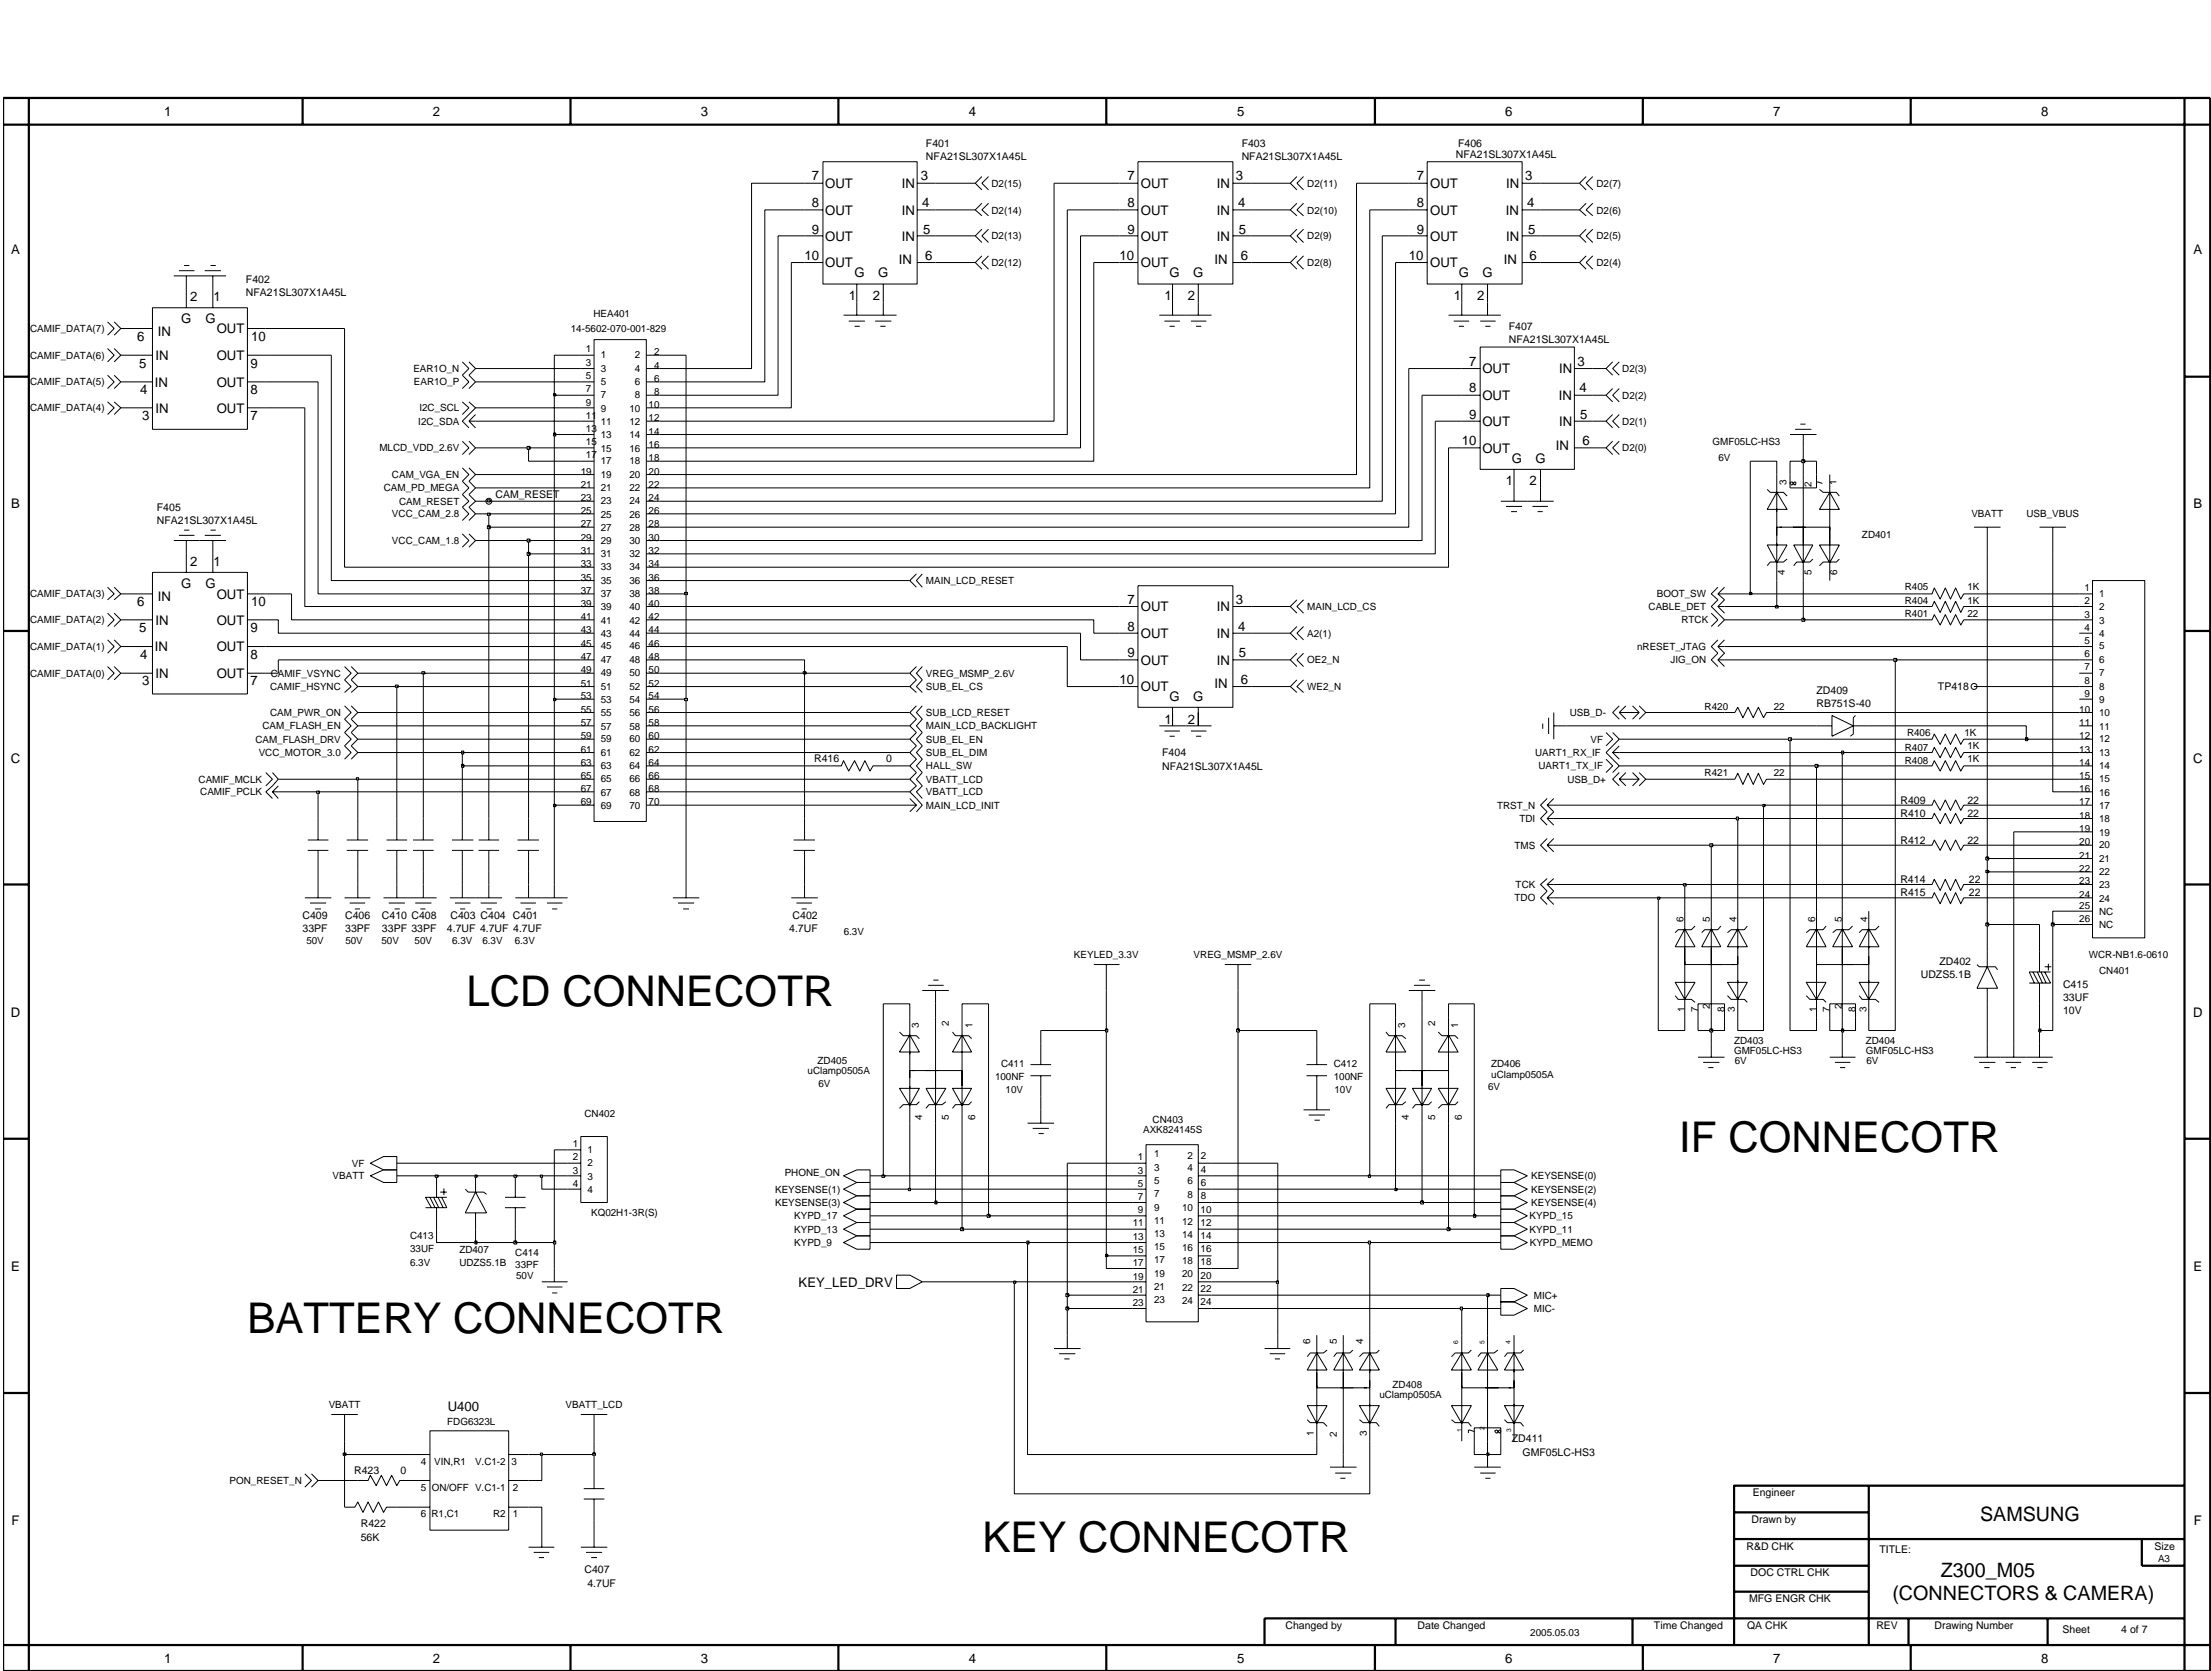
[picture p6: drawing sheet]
<svg xmlns="http://www.w3.org/2000/svg" width="254mm" height="192mm" viewBox="0 0 254 192" stroke-linecap="round" stroke-linejoin="round" font-family="sans-serif">
<defs><g id="words">
<g font-size="4.9">
<text x="53.6" y="115.5">LCD CONNECOTR</text>
<text x="192.9" y="132.3">IF CONNECOTR</text>
<text x="28.4" y="153.1">BATTERY CONNECOTR</text>
<text x="112.9" y="178.2">KEY CONNECOTR</text>
</g>
<g font-size="2.3">
<text x="227.5" y="174.7">SAMSUNG</text>
<text x="217.4" y="183.8">(CONNECTORS &amp; CAMERA)</text>
<text x="223" y="181.1">Z300_M05</text>
</g>
<g font-size="1.5">
<text x="18.9" y="13.3">1</text>
<text x="49.7" y="13.3">2</text>
<text x="80.5" y="13.3">3</text>
<text x="111.3" y="13.3">4</text>
<text x="142.1" y="13.3">5</text>
<text x="172.9" y="13.3">6</text>
<text x="203.7" y="13.3">7</text>
<text x="234.5" y="13.3">8</text>
<text x="93.3" y="20.7">7</text>
<text x="93.3" y="23.8">8</text>
<text x="94.8" y="21.6">OUT</text>
<text x="103.6" y="21.6">IN</text>
<text x="105.8" y="20.7">3</text>
<text x="106" y="23.8">4</text>
<text x="129.5" y="20.7">7</text>
<text x="129.5" y="23.8">8</text>
<text x="131.1" y="21.6">OUT</text>
<text x="139.8" y="21.6">IN</text>
<text x="142" y="20.7">3</text>
<text x="142.2" y="23.8">4</text>
<text x="162.8" y="20.7">7</text>
<text x="162.8" y="23.8">8</text>
<text x="164.3" y="21.6">OUT</text>
<text x="173" y="21.6">IN</text>
<text x="175.2" y="20.7">3</text>
<text x="175.5" y="23.8">4</text>
<text x="1.3" y="29.2">A</text>
<text x="92.4" y="29.8">10</text>
<text x="93.3" y="26.8">9</text>
<text x="94.8" y="24.7">OUT</text>
<text x="94.8" y="27.6">OUT</text>
<text x="103.6" y="24.7">IN</text>
<text x="103.6" y="27.6">IN</text>
<text x="106" y="26.8">5</text>
<text x="106.3" y="29.8">6</text>
<text x="128.6" y="29.8">10</text>
<text x="129.5" y="26.8">9</text>
<text x="131.1" y="24.7">OUT</text>
<text x="131.1" y="27.6">OUT</text>
<text x="139.8" y="24.7">IN</text>
<text x="139.8" y="27.6">IN</text>
<text x="142.3" y="26.8">5</text>
<text x="142.6" y="29.8">6</text>
<text x="161.8" y="29.8">10</text>
<text x="162.8" y="26.8">9</text>
<text x="164.3" y="24.7">OUT</text>
<text x="164.3" y="27.6">OUT</text>
<text x="173" y="24.7">IN</text>
<text x="173" y="27.6">IN</text>
<text x="175.5" y="26.8">5</text>
<text x="175.7" y="29.8">6</text>
<text x="252" y="29.2">A</text>
<text x="21.8" y="34.6">2</text>
<text x="24.5" y="34.6">1</text>
<text x="94.8" y="30.7">OUT</text>
<text x="97.5" y="34.4">1</text>
<text x="98.2" y="31.8">G</text>
<text x="100.3" y="34.4">2</text>
<text x="100.9" y="31.8">G</text>
<text x="103.2" y="30.4">IN</text>
<text x="131.1" y="30.7">OUT</text>
<text x="133.8" y="34.4">1</text>
<text x="134.4" y="31.8">G</text>
<text x="136.5" y="34.4">2</text>
<text x="137.1" y="31.8">G</text>
<text x="139.5" y="30.4">IN</text>
<text x="164.3" y="30.7">OUT</text>
<text x="167" y="34.4">1</text>
<text x="167.6" y="31.8">G</text>
<text x="169.7" y="34.4">2</text>
<text x="170.3" y="31.8">G</text>
<text x="172.7" y="30.4">IN</text>
<text x="15.7" y="39.2">6</text>
<text x="17.9" y="41.3">IN</text>
<text x="18.1" y="38.6">IN</text>
<text x="20.8" y="37.1">G</text>
<text x="23.6" y="37.1">G</text>
<text x="24.9" y="41.3">OUT</text>
<text x="24.9" y="38.3">OUT</text>
<text x="28.9" y="39.2">10</text>
<text x="168.8" y="42">7</text>
<text x="181.2" y="42">3</text>
<text x="16" y="42.2">5</text>
<text x="16.1" y="45.2">4</text>
<text x="17.8" y="44.4">IN</text>
<text x="17.9" y="47.4">IN</text>
<text x="24.9" y="47.4">OUT</text>
<text x="24.9" y="44.4">OUT</text>
<text x="28.8" y="45.2">8</text>
<text x="28.8" y="42.2">9</text>
<text x="168.8" y="45.1">8</text>
<text x="170.3" y="42.9">OUT</text>
<text x="170.3" y="45.9">OUT</text>
<text x="179.1" y="45.9">IN</text>
<text x="179.1" y="42.9">IN</text>
<text x="181.5" y="45.1">4</text>
<text x="16.3" y="48.3">3</text>
<text x="28.8" y="48.3">7</text>
<text x="167.9" y="51.1">10</text>
<text x="168.8" y="48.1">9</text>
<text x="170.3" y="48.9">OUT</text>
<text x="170.3" y="52">OUT</text>
<text x="173.7" y="53.1">G</text>
<text x="176.4" y="53.1">G</text>
<text x="178.8" y="51.6">IN</text>
<text x="179.1" y="48.9">IN</text>
<text x="181.5" y="48.1">5</text>
<text x="181.8" y="51.1">6</text>
<text x="1.3" y="58.4">B</text>
<text x="173" y="55.7">1</text>
<text x="175.7" y="55.7">2</text>
<text x="252" y="58.4">B</text>
<text x="21.8" y="65">2</text>
<text x="24.5" y="65">1</text>
<text x="15.7" y="69.6">6</text>
<text x="17.9" y="71.7">IN</text>
<text x="18.1" y="69">IN</text>
<text x="20.8" y="67.5">G</text>
<text x="23.6" y="67.5">G</text>
<text x="24.9" y="71.7">OUT</text>
<text x="24.9" y="68.8">OUT</text>
<text x="28.9" y="69.6">10</text>
<text x="129.5" y="69.4">7</text>
<text x="131.1" y="70.2">OUT</text>
<text x="139.8" y="70.2">IN</text>
<text x="142" y="69.4">3</text>
<text x="16" y="72.6">5</text>
<text x="16.1" y="75.7">4</text>
<text x="17.8" y="74.8">IN</text>
<text x="17.9" y="77.9">IN</text>
<text x="24.9" y="77.9">OUT</text>
<text x="24.9" y="74.8">OUT</text>
<text x="28.8" y="75.7">8</text>
<text x="28.8" y="72.6">9</text>
<text x="129.5" y="72.5">8</text>
<text x="129.5" y="75.4">9</text>
<text x="131.1" y="73.3">OUT</text>
<text x="131.1" y="76.3">OUT</text>
<text x="139.8" y="73.3">IN</text>
<text x="139.8" y="76.3">IN</text>
<text x="142.2" y="72.5">4</text>
<text x="142.3" y="75.4">5</text>
<text x="16.3" y="78.7">3</text>
<text x="28.8" y="78.7">7</text>
<text x="128.6" y="78.5">10</text>
<text x="131.1" y="79.4">OUT</text>
<text x="133.8" y="83.1">1</text>
<text x="134.4" y="80.5">G</text>
<text x="136.5" y="83.1">2</text>
<text x="137.1" y="80.5">G</text>
<text x="139.5" y="79.1">IN</text>
<text x="142.6" y="78.5">6</text>
<text x="1.2" y="87.6">C</text>
<text x="251.9" y="87.6">C</text>
<text x="1.2" y="116.8">D</text>
<text x="251.9" y="116.8">D</text>
<text x="1.3" y="146">E</text>
<text x="91.7" y="147.8">KEY_LED_DRV</text>
<text x="252" y="146">E</text>
<text x="51.4" y="162">U400</text>
<text x="1.3" y="175.2">F</text>
<text x="252" y="175.2">F</text>
<text x="18.9" y="191">1</text>
<text x="49.7" y="191">2</text>
<text x="80.5" y="191">3</text>
<text x="111.3" y="191">4</text>
<text x="142.1" y="191">5</text>
<text x="172.9" y="191">6</text>
<text x="203.7" y="191">7</text>
<text x="234.5" y="191">8</text>
</g>
<g font-size="1.2">
<text x="106.4" y="16.9">F401</text>
<text x="142.6" y="16.9">F403</text>
<text x="167.5" y="16.9">F406</text>
<text x="106.4" y="18.4">NFA21SL307X1A45L</text>
<text x="142.6" y="18.4">NFA21SL307X1A45L</text>
<text x="167.3" y="18.2">NFA21SL307X1A45L</text>
<text x="28.3" y="34">NFA21SL307X1A45L</text>
<text x="28.3" y="32.5">F402</text>
<text x="173.3" y="39.4">NFA21SL307X1A45L</text>
<text x="173.3" y="37.9">F407</text>
<text x="18" y="58.7">F405</text>
<text x="56.9" y="57.2">CAM_RESET</text>
<text x="18" y="60.2">NFA21SL307X1A45L</text>
<text x="208.7" y="79.7">ZD409</text>
<text x="208.7" y="81.2">RB751S-40</text>
<text x="222.6" y="79.3">TP418</text>
<text x="93.5" y="87.5">R416</text>
<text x="101.8" y="87.5">0</text>
<text x="133.5" y="86.9">F404</text>
<text x="133.5" y="88.4">NFA21SL307X1A45L</text>
<text x="218.3" y="93.8">R410</text>
<text x="218.3" y="92.3">R409</text>
<text x="226" y="93.8">22</text>
<text x="226" y="92.3">22</text>
<text x="218.3" y="101.4">R414</text>
<text x="218.3" y="96.9">R412</text>
<text x="226" y="96.9">22</text>
<text x="226.2" y="101.4">22</text>
<text x="34.8" y="105.5">C409</text>
<text x="34.8" y="107.1">33PF</text>
<text x="39.7" y="105.5">C406</text>
<text x="39.7" y="107.1">33PF</text>
<text x="43.9" y="105.5">C410 C408</text>
<text x="43.9" y="107.1">33PF 33PF</text>
<text x="51.3" y="107.1">4.7UF 4.7UF 4.7UF</text>
<text x="51.7" y="105.5">C403 C404 C401</text>
<text x="90.7" y="107.1">4.7UF</text>
<text x="91.1" y="105.5">C402</text>
<text x="218.3" y="102.9">R415</text>
<text x="226.2" y="102.9">22</text>
<text x="220.7" y="112.3">UDZS5.1B</text>
<text x="222.8" y="110.8">ZD402</text>
<text x="237" y="113.4">C415</text>
<text x="237" y="116.5">10V</text>
<text x="237" y="114.9">33UF</text>
<text x="173.7" y="165.6">ZD411</text>
<text x="174.9" y="167.3">GMF05LC-HS3</text>
<text x="40.7" y="169.3">R423</text>
<text x="46" y="169.3">0</text>
<text x="201.4" y="171.8">Engineer</text>
<text x="41.4" y="175.4">R422</text>
<text x="41.4" y="176.9">56K</text>
<text x="200.6" y="178">R&amp;D CHK</text>
<text x="201.2" y="174.9">Drawn by</text>
<text x="215.9" y="178.3">TITLE:</text>
<text x="247.5" y="178">Size</text>
<text x="67.1" y="180.7">C407</text>
<text x="67.5" y="182.2">4.7UF</text>
<text x="200.9" y="184">MFG ENGR CHK</text>
<text x="201.1" y="181">DOC CTRL CHK</text>
<text x="147.7" y="187.1">Changed by</text>
<text x="162.9" y="187.1">Date Changed</text>
<text x="190" y="187.1">Time Changed</text>
<text x="200.7" y="187.1">QA CHK</text>
<text x="215.6" y="187.1">REV</text>
<text x="222.2" y="187.1">Drawing Number</text>
<text x="236.9" y="187.5">Sheet</text>
<text x="243.7" y="187.5">4 of 7</text>
</g>
<g font-size="1.1">
<text x="113.9" y="21.5">D2(15)</text>
<text x="150.2" y="21.5">D2(11)</text>
<text x="183.4" y="21.5">D2(7)</text>
<text x="113.9" y="27.5">D2(13)</text>
<text x="113.9" y="24.5">D2(14)</text>
<text x="150.2" y="24.5">D2(10)</text>
<text x="150.2" y="27.5">D2(9)</text>
<text x="183.4" y="24.5">D2(6)</text>
<text x="183.4" y="27.5">D2(5)</text>
<text x="113.9" y="30.6">D2(12)</text>
<text x="150.2" y="30.6">D2(8)</text>
<text x="183.4" y="30.6">D2(4)</text>
<text x="3.5" y="41.2">CAMIF_DATA(6)</text>
<text x="3.5" y="38.1">CAMIF_DATA(7)</text>
<text x="65.6" y="38.2">14-5602-070-001-829</text>
<text x="67.3" y="42">3</text>
<text x="67.3" y="40.5">1</text>
<text x="68.2" y="36.5">HEA401</text>
<text x="69" y="41.1">1</text>
<text x="72.9" y="41.1">2</text>
<text x="75.1" y="40.8">2</text>
<text x="3.5" y="44.3">CAMIF_DATA(5)</text>
<text x="3.5" y="47.3">CAMIF_DATA(4)</text>
<text x="47.5" y="42.7">EAR1O_N</text>
<text x="47.5" y="44.3">EAR1O_P</text>
<text x="48.2" y="47.3">I2C_SCL</text>
<text x="67.3" y="45.1">7</text>
<text x="67.3" y="46.6">9</text>
<text x="67.3" y="43.5">5</text>
<text x="69" y="45.7">7</text>
<text x="69" y="47.3">9</text>
<text x="69" y="44.2">5</text>
<text x="69" y="42.7">3</text>
<text x="72.3" y="47.3">10</text>
<text x="72.9" y="45.7">8</text>
<text x="72.9" y="44.2">6</text>
<text x="72.9" y="42.7">4</text>
<text x="74.5" y="46.8">10</text>
<text x="75.1" y="45.4">8</text>
<text x="75.1" y="43.9">6</text>
<text x="75.1" y="42.3">4</text>
<text x="186.4" y="45.8">D2(2)</text>
<text x="186.4" y="42.7">D2(3)</text>
<text x="43.6" y="51.8">MLCD_VDD_2.6V</text>
<text x="48.1" y="48.8">I2C_SDA</text>
<text x="67.3" y="48.1">11</text>
<text x="67.3" y="49.6">13</text>
<text x="67.3" y="51.1">15</text>
<text x="67.3" y="52.6">17</text>
<text x="69" y="48.8">11</text>
<text x="69" y="50.3">13</text>
<text x="69" y="51.9">15</text>
<text x="69" y="53.3">17</text>
<text x="72.3" y="48.8">12</text>
<text x="72.3" y="51.9">16</text>
<text x="72.3" y="53.3">18</text>
<text x="72.3" y="50.3">14</text>
<text x="74.5" y="48.4">12</text>
<text x="74.5" y="51.4">16</text>
<text x="74.5" y="53">18</text>
<text x="74.5" y="49.9">14</text>
<text x="186.4" y="48.8">D2(1)</text>
<text x="186.4" y="51.8">D2(0)</text>
<text x="196.7" y="51.2">GMF05LC-HS3</text>
<text x="197.4" y="53">6V</text>
<text x="44.1" y="56.4">CAM_PD_MEGA</text>
<text x="45" y="59.4">VCC_CAM_2.8</text>
<text x="45" y="54.9">CAM_VGA_EN</text>
<text x="45.8" y="58">CAM_RESET</text>
<text x="66.7" y="59">25</text>
<text x="66.7" y="54.5">19</text>
<text x="66.7" y="56">21</text>
<text x="66.7" y="57.6">23</text>
<text x="69" y="59.4">25</text>
<text x="69" y="54.8">19</text>
<text x="69" y="56.4">21</text>
<text x="69" y="57.9">23</text>
<text x="72.3" y="59.4">26</text>
<text x="72.3" y="54.8">20</text>
<text x="72.3" y="56.4">22</text>
<text x="72.3" y="57.9">24</text>
<text x="74.5" y="59">26</text>
<text x="74.5" y="54.5">20</text>
<text x="74.5" y="56">22</text>
<text x="74.5" y="57.6">24</text>
<text x="205.2" y="55.7" transform="rotate(-90 205.2 55.7)">3</text>
<text x="208.1" y="56" transform="rotate(-90 208.1 56)">2</text>
<text x="211" y="55.7" transform="rotate(-90 211 55.7)">1</text>
<text x="226.5" y="59.4">VBATT</text>
<text x="232.8" y="59.4">USB_VBUS</text>
<text x="45" y="62.5">VCC_CAM_1.8</text>
<text x="66.7" y="65.1">33</text>
<text x="66.7" y="60.5">27</text>
<text x="66.7" y="62.1">29</text>
<text x="66.7" y="63.6">31</text>
<text x="69" y="65.5">33</text>
<text x="69" y="61">27</text>
<text x="69" y="62.5">29</text>
<text x="69" y="64">31</text>
<text x="72.3" y="62.5">30</text>
<text x="72.3" y="64">32</text>
<text x="72.3" y="65.5">34</text>
<text x="72.3" y="61">28</text>
<text x="74.5" y="62.1">30</text>
<text x="74.5" y="63.6">32</text>
<text x="74.5" y="65.1">34</text>
<text x="74.5" y="60.5">28</text>
<text x="213.9" y="61.8">ZD401</text>
<text x="3.5" y="68.6">CAMIF_DATA(3)</text>
<text x="3.5" y="71.6">CAMIF_DATA(2)</text>
<text x="66.7" y="71.2">41</text>
<text x="66.7" y="66.7">35</text>
<text x="66.7" y="68.2">37</text>
<text x="66.7" y="69.7">39</text>
<text x="69" y="71.6">41</text>
<text x="69" y="67">35</text>
<text x="69" y="68.5">37</text>
<text x="69" y="70.1">39</text>
<text x="72.3" y="70.1">40</text>
<text x="72.3" y="71.6">42</text>
<text x="72.3" y="67">36</text>
<text x="72.3" y="68.5">38</text>
<text x="74.5" y="69.7">40</text>
<text x="74.5" y="71.2">42</text>
<text x="74.5" y="66.7">36</text>
<text x="74.5" y="68.2">38</text>
<text x="106.4" y="67.1">MAIN_LCD_RESET</text>
<text x="150.2" y="70.1">MAIN_LCD_CS</text>
<text x="189.4" y="70.1">CABLE_DET</text>
<text x="190.3" y="68.6">BOOT_SW</text>
<text x="193.2" y="71.6">RTCK</text>
<text x="205" y="66.1" transform="rotate(-90 205 66.1)">4</text>
<text x="208.1" y="66.1" transform="rotate(-90 208.1 66.1)">5</text>
<text x="211" y="66.1" transform="rotate(-90 211 66.1)">6</text>
<text x="218.8" y="70.8">R401</text>
<text x="218.8" y="69.3">R404</text>
<text x="218.8" y="67.8">R405</text>
<text x="226" y="70.8">22</text>
<text x="226" y="69.3">1K</text>
<text x="226" y="67.8">1K</text>
<text x="239.5" y="70.9">3</text>
<text x="239.5" y="69.4">2</text>
<text x="239.5" y="67.9">1</text>
<text x="241.1" y="71.6">3</text>
<text x="241.1" y="70.1">2</text>
<text x="241.1" y="68.5">1</text>
<text x="3.5" y="77.7">CAMIF_DATA(0)</text>
<text x="3.5" y="74.7">CAMIF_DATA(1)</text>
<text x="31.1" y="77.7">CAMIF_VSYNC</text>
<text x="66.7" y="75.8">47</text>
<text x="66.7" y="77.3">49</text>
<text x="66.7" y="72.7">43</text>
<text x="66.7" y="74.3">45</text>
<text x="69" y="76.1">47</text>
<text x="69" y="77.7">49</text>
<text x="69" y="73.1">43</text>
<text x="69" y="74.6">45</text>
<text x="72.3" y="76.1">48</text>
<text x="72.3" y="77.7">50</text>
<text x="72.3" y="73.1">44</text>
<text x="72.3" y="74.6">46</text>
<text x="74.5" y="75.8">48</text>
<text x="74.5" y="77.3">50</text>
<text x="74.5" y="72.7">44</text>
<text x="74.5" y="74.3">46</text>
<text x="106.4" y="77.7">VREG_MSMP_2.6V</text>
<text x="150.2" y="73.1">A2(1)</text>
<text x="150.2" y="76.2">OE2_N</text>
<text x="188.1" y="74.7">nRESET_JTAG</text>
<text x="191.9" y="76.2">JIG_ON</text>
<text x="239.5" y="72.5">4</text>
<text x="239.5" y="73.9">5</text>
<text x="239.5" y="75.4">6</text>
<text x="239.5" y="77">7</text>
<text x="241.1" y="73.1">4</text>
<text x="241.1" y="74.6">5</text>
<text x="241.1" y="76.1">6</text>
<text x="241.1" y="77.7">7</text>
<text x="30.2" y="83.8">CAM_FLASH_EN</text>
<text x="31" y="82.2">CAM_PWR_ON</text>
<text x="31" y="79.3">CAMIF_HSYNC</text>
<text x="66.7" y="81.8">55</text>
<text x="66.7" y="83.4">57</text>
<text x="66.7" y="78.9">51</text>
<text x="66.7" y="80.3">53</text>
<text x="69" y="82.3">55</text>
<text x="69" y="83.8">57</text>
<text x="69" y="79.2">51</text>
<text x="69" y="80.7">53</text>
<text x="72.3" y="80.7">54</text>
<text x="72.3" y="82.3">56</text>
<text x="72.3" y="83.8">58</text>
<text x="72.3" y="79.2">52</text>
<text x="74.5" y="80.3">54</text>
<text x="74.5" y="81.8">56</text>
<text x="74.5" y="83.4">58</text>
<text x="74.5" y="78.9">52</text>
<text x="106.4" y="82.2">SUB_LCD_RESET</text>
<text x="106.4" y="83.8">MAIN_LCD_BACKLIGHT</text>
<text x="106.4" y="79.3">SUB_EL_CS</text>
<text x="150.2" y="79.3">WE2_N</text>
<text x="180.3" y="82.2">USB_D-</text>
<text x="195.8" y="81.5">R420</text>
<text x="203.8" y="81.5">22</text>
<text x="238.9" y="81.8">10</text>
<text x="238.9" y="83.4">11</text>
<text x="239.5" y="78.5">8</text>
<text x="239.5" y="80">9</text>
<text x="241.1" y="79.2">8</text>
<text x="241.1" y="80.7">9</text>
<text x="241.1" y="82.3">10</text>
<text x="241.1" y="83.8">11</text>
<text x="22.8" y="89.9">CAMIF_MCLK</text>
<text x="29.3" y="85.3">CAM_FLASH_DRV</text>
<text x="29.7" y="86.8">VCC_MOTOR_3.0</text>
<text x="66.7" y="86.4">61</text>
<text x="66.7" y="88">63</text>
<text x="66.7" y="89.5">65</text>
<text x="66.7" y="84.9">59</text>
<text x="69" y="86.8">61</text>
<text x="69" y="88.3">63</text>
<text x="69" y="89.8">65</text>
<text x="69" y="85.2">59</text>
<text x="72.3" y="86.8">62</text>
<text x="72.3" y="88.3">64</text>
<text x="72.3" y="89.8">66</text>
<text x="72.3" y="85.2">60</text>
<text x="74.5" y="86.4">62</text>
<text x="74.5" y="88">64</text>
<text x="74.5" y="89.5">66</text>
<text x="74.5" y="84.9">60</text>
<text x="106.4" y="89.9">VBATT_LCD</text>
<text x="106.4" y="88.4">HALL_SW</text>
<text x="106.4" y="86.8">SUB_EL_DIM</text>
<text x="106.4" y="85.3">SUB_EL_EN</text>
<text x="176.4" y="86.8">UART1_RX_IF</text>
<text x="176.7" y="88.4">UART1_TX_IF</text>
<text x="180.1" y="89.9">USB_D+</text>
<text x="182.7" y="85.3">VF</text>
<text x="195.8" y="89.1">R421</text>
<text x="203.8" y="89.1">22</text>
<text x="218.8" y="87.8">R408</text>
<text x="218.8" y="86.3">R407</text>
<text x="219.1" y="84.6">R406</text>
<text x="225.7" y="84.6">1K</text>
<text x="226" y="87.5">1K</text>
<text x="226" y="86">1K</text>
<text x="238.9" y="84.9">12</text>
<text x="238.9" y="86.4">13</text>
<text x="238.9" y="88">14</text>
<text x="238.9" y="89.5">15</text>
<text x="241.1" y="85.2">12</text>
<text x="241.1" y="86.8">13</text>
<text x="241.1" y="88.3">14</text>
<text x="241.1" y="89.8">15</text>
<text x="23" y="91.4">CAMIF_PCLK</text>
<text x="66.7" y="92.5">69</text>
<text x="66.7" y="90.9">67</text>
<text x="69" y="92.9">69</text>
<text x="69" y="91.4">67</text>
<text x="72.3" y="92.9">70</text>
<text x="72.3" y="91.4">68</text>
<text x="74.5" y="92.5">70</text>
<text x="74.5" y="90.9">68</text>
<text x="106.4" y="92.9">MAIN_LCD_INIT</text>
<text x="106.4" y="91.4">VBATT_LCD</text>
<text x="172" y="92.9">TRST_N</text>
<text x="174.6" y="94.4">TDI</text>
<text x="238.9" y="92.5">17</text>
<text x="238.9" y="94">18</text>
<text x="238.9" y="95.5">19</text>
<text x="238.9" y="90.9">16</text>
<text x="241.1" y="94.4">18</text>
<text x="241.1" y="96">19</text>
<text x="241.1" y="91.4">16</text>
<text x="241.1" y="92.9">17</text>
<text x="174" y="97.5">TMS</text>
<text x="174.1" y="102">TCK</text>
<text x="238.9" y="97.1">20</text>
<text x="238.9" y="98.6">21</text>
<text x="238.9" y="100.1">22</text>
<text x="238.9" y="101.6">23</text>
<text x="241.1" y="97.4">20</text>
<text x="241.1" y="98.9">21</text>
<text x="241.1" y="100.5">22</text>
<text x="96.9" y="107.4">6.3V</text>
<text x="174" y="103.5">TDO</text>
<text x="193.4" y="105.9" transform="rotate(-90 193.4 105.9)">6</text>
<text x="196.4" y="105.9" transform="rotate(-90 196.4 105.9)">5</text>
<text x="199.5" y="105.9" transform="rotate(-90 199.5 105.9)">4</text>
<text x="208.5" y="105.9" transform="rotate(-90 208.5 105.9)">6</text>
<text x="211.6" y="105.9" transform="rotate(-90 211.6 105.9)">5</text>
<text x="214.5" y="105.9" transform="rotate(-90 214.5 105.9)">4</text>
<text x="238.9" y="105.9">26</text>
<text x="238.9" y="104.4">25</text>
<text x="238.9" y="103.1">24</text>
<text x="241.1" y="106.6">NC</text>
<text x="241.1" y="105.1">NC</text>
<text x="241.1" y="102">23</text>
<text x="241.1" y="103.5">24</text>
<text x="35.2" y="108.5">50V</text>
<text x="39.7" y="108.5">50V</text>
<text x="43.8" y="108.5">50V</text>
<text x="47.6" y="108.5">50V</text>
<text x="51.9" y="108.5">6.3V</text>
<text x="55.4" y="108.5">6.3V</text>
<text x="59.1" y="108.5">6.3V</text>
<text x="123.4" y="110">KEYLED_3.3V</text>
<text x="137.1" y="110">VREG_MSMP_2.6V</text>
<text x="240" y="110">WCR-NB1.6-0610</text>
<text x="241.1" y="111.9">CN401</text>
<text x="105.5" y="118" transform="rotate(-90 105.5 118)">3</text>
<text x="109" y="117.9" transform="rotate(-90 109 117.9)">2</text>
<text x="111.7" y="118" transform="rotate(-90 111.7 118)">1</text>
<text x="161.4" y="118" transform="rotate(-90 161.4 118)">3</text>
<text x="164.9" y="117.9" transform="rotate(-90 164.9 117.9)">2</text>
<text x="167.5" y="118" transform="rotate(-90 167.5 118)">1</text>
<text x="193.5" y="116.3" transform="rotate(-90 193.5 116.3)">1</text>
<text x="195.1" y="116.3" transform="rotate(-90 195.1 116.3)">7</text>
<text x="196.4" y="115.9" transform="rotate(-90 196.4 115.9)">2</text>
<text x="198.1" y="116.3" transform="rotate(-90 198.1 116.3)">8</text>
<text x="199.2" y="119.9">ZD403</text>
<text x="199.3" y="116.3" transform="rotate(-90 199.3 116.3)">3</text>
<text x="208.7" y="116.3" transform="rotate(-90 208.7 116.3)">1</text>
<text x="210.2" y="116.3" transform="rotate(-90 210.2 116.3)">7</text>
<text x="211.6" y="115.9" transform="rotate(-90 211.6 115.9)">2</text>
<text x="213.2" y="116.3" transform="rotate(-90 213.2 116.3)">8</text>
<text x="214.3" y="119.9">ZD404</text>
<text x="214.4" y="116.3" transform="rotate(-90 214.4 116.3)">3</text>
<text x="92.8" y="123.4">uClamp0505A</text>
<text x="93.9" y="122.2">ZD405</text>
<text x="94" y="124.8">6V</text>
<text x="114.3" y="124.1">100NF</text>
<text x="115" y="122.5">C411</text>
<text x="115.5" y="125.6">10V</text>
<text x="153.2" y="122.5">C412</text>
<text x="153.2" y="124.1">100NF</text>
<text x="153.3" y="125.6">10V</text>
<text x="171" y="125.2">6V</text>
<text x="171.3" y="122.6">ZD406</text>
<text x="171.3" y="123.8">uClamp0505A</text>
<text x="199.2" y="121">GMF05LC-HS3</text>
<text x="199.3" y="122.2">6V</text>
<text x="214.3" y="121">GMF05LC-HS3</text>
<text x="214.4" y="122.2">6V</text>
<text x="65.8" y="131.7">1</text>
<text x="67.1" y="128.2">CN402</text>
<text x="106" y="128.7" transform="rotate(-90 106 128.7)">4</text>
<text x="109" y="128.7" transform="rotate(-90 109 128.7)">5</text>
<text x="112" y="128.7" transform="rotate(-90 112 128.7)">6</text>
<text x="131.3" y="130.1">AXK824145S</text>
<text x="132.4" y="129">CN403</text>
<text x="161.8" y="128.7" transform="rotate(-90 161.8 128.7)">4</text>
<text x="164.9" y="128.7" transform="rotate(-90 164.9 128.7)">5</text>
<text x="167.9" y="128.7" transform="rotate(-90 167.9 128.7)">6</text>
<text x="38.2" y="135.5">VBATT</text>
<text x="40.4" y="134">VF</text>
<text x="65.8" y="133.3">2</text>
<text x="65.8" y="134.8">3</text>
<text x="65.8" y="136.3">4</text>
<text x="67.5" y="132.4">1</text>
<text x="67.5" y="133.9">2</text>
<text x="67.5" y="135.5">3</text>
<text x="67.5" y="137">4</text>
<text x="89" y="137">KEYSENSE(1)</text>
<text x="90.1" y="135.1">PHONE_ON</text>
<text x="130.7" y="133.3">1</text>
<text x="130.7" y="134.8">3</text>
<text x="130.7" y="137.8">7</text>
<text x="130.7" y="136.3">5</text>
<text x="132.6" y="132.9">1</text>
<text x="132.6" y="134.4">3</text>
<text x="132.6" y="137.5">7</text>
<text x="132.6" y="136">5</text>
<text x="136.4" y="133.1">2</text>
<text x="136.4" y="134.5">4</text>
<text x="136.4" y="136">6</text>
<text x="136.4" y="137.6">8</text>
<text x="138" y="133.1">2</text>
<text x="138" y="134.7">4</text>
<text x="138" y="136.2">6</text>
<text x="138" y="137.7">8</text>
<text x="175.9" y="137">KEYSENSE(2)</text>
<text x="175.9" y="135.5">KEYSENSE(0)</text>
<text x="47.1" y="142.3">C413</text>
<text x="47.1" y="143.8">33UF</text>
<text x="52.8" y="143.9">ZD407</text>
<text x="67.9" y="139.6">KQ02H1-3R(S)</text>
<text x="89" y="138.5">KEYSENSE(3)</text>
<text x="91.2" y="143.1">KYPD_9</text>
<text x="91.2" y="140.1">KYPD_17</text>
<text x="91.2" y="141.6">KYPD_13</text>
<text x="130.1" y="142.4">13</text>
<text x="130.1" y="140.8">11</text>
<text x="130.1" y="143.9">15</text>
<text x="130.7" y="139.3">9</text>
<text x="132.6" y="142.1">13</text>
<text x="132.6" y="140.6">11</text>
<text x="132.6" y="143.6">15</text>
<text x="132.6" y="139">9</text>
<text x="135.8" y="140.6">12</text>
<text x="135.8" y="139.1">10</text>
<text x="135.8" y="143.7">16</text>
<text x="135.8" y="142.2">14</text>
<text x="137.9" y="140.8">12</text>
<text x="137.9" y="139.3">10</text>
<text x="137.9" y="143.8">16</text>
<text x="137.9" y="142.3">14</text>
<text x="175.7" y="141.6">KYPD_11</text>
<text x="175.7" y="140.1">KYPD_15</text>
<text x="175.7" y="143.1">KYPD_MEMO</text>
<text x="175.9" y="138.5">KEYSENSE(4)</text>
<text x="47.1" y="145.3">6.3V</text>
<text x="52.8" y="145.4">UDZS5.1B</text>
<text x="59.2" y="144.2">C414</text>
<text x="59.2" y="145.7">33PF</text>
<text x="59.3" y="146.9">50V</text>
<text x="130.1" y="148.5">21</text>
<text x="130.1" y="145.4">17</text>
<text x="130.1" y="147">19</text>
<text x="132.6" y="148.2">21</text>
<text x="132.6" y="145.1">17</text>
<text x="132.6" y="146.6">19</text>
<text x="132.6" y="149.7">23</text>
<text x="135.8" y="146.7">20</text>
<text x="135.8" y="149.7">24</text>
<text x="135.8" y="145.1">18</text>
<text x="135.8" y="148.2">22</text>
<text x="137.9" y="146.8">20</text>
<text x="137.9" y="149.9">24</text>
<text x="137.9" y="145.3">18</text>
<text x="137.9" y="148.4">22</text>
<text x="176.2" y="149.2">MIC+</text>
<text x="130.1" y="150">23</text>
<text x="150.5" y="154.3" transform="rotate(-90 150.5 154.3)">6</text>
<text x="153.6" y="154.3" transform="rotate(-90 153.6 154.3)">5</text>
<text x="156.6" y="154.3" transform="rotate(-90 156.6 154.3)">4</text>
<text x="176.2" y="150.7">MIC-</text>
<text x="37.8" y="161.8">VBATT</text>
<text x="65" y="161.8">VBATT_LCD</text>
<text x="158.5" y="160.6">uClamp0505A</text>
<text x="160" y="159.4">ZD408</text>
<text x="51.4" y="163.6">FDG6323L</text>
<text x="150.9" y="165" transform="rotate(-90 150.9 165)">1</text>
<text x="153.6" y="165.1" transform="rotate(-90 153.6 165.1)">2</text>
<text x="157" y="164.9" transform="rotate(-90 157 164.9)">3</text>
<text x="26.4" y="170.4">PON_RESET_N</text>
<text x="48.3" y="168.2">4</text>
<text x="48.3" y="171.3">5</text>
<text x="49.6" y="171.3">ON/OFF V.C1-1</text>
<text x="49.9" y="168.2">VIN,R1</text>
<text x="54.6" y="168.2">V.C1-2 3</text>
<text x="58.9" y="171.3">2</text>
<text x="48.3" y="174.3">6 R1,C1</text>
<text x="56.7" y="174.3">R2</text>
<text x="58.9" y="174.3">1</text>
<text x="247.9" y="179.4">A3</text>
<text x="175.8" y="187.9">2005.05.03</text>
</g>
<g font-size=".8">
<text x="167.5" y="154.4" transform="rotate(-90 167.5 154.4)">6</text>
<text x="170.6" y="154.4" transform="rotate(-90 170.6 154.4)">5</text>
<text x="173.5" y="154.4" transform="rotate(-90 173.5 154.4)">4</text>
<text x="167.9" y="164.4" transform="rotate(-90 167.9 164.4)">1</text>
<text x="170.6" y="164.2" transform="rotate(-90 170.6 164.2)">2</text>
<text x="173.6" y="164.4" transform="rotate(-90 173.6 164.4)">3</text>
</g>
</g></defs>
<g fill="none" stroke="#000" stroke-width=".11">
<path d="M94.5 18.6h10.9v14h-10.9zM130.7 18.6h10.9v14h-10.9zM164 18.6h10.9v14h-10.9zM12.4 37l.7 .7-.7 .8M13.1 37l.8 .7-.8 .8M15.4 37.7h2.1M17.5 35.3h10.9v14h-10.9zM20 31.7h6M20.6 31.1h1.7M21.2 30.5h.5M21.4 31.7v3.6M23.5 31.1h1.9"/>
<path d="M24.2 30.5h.6M24.4 31.7v3.6M28.4 37.7h2.1M68.2 39h6v55.3h-6zM92.4 27.1h2.1M92.4 30.2h2.1M92.4 21h2.1M92.4 24.1h2.1M96.9 36.2h6.1M97.5 36.9h1.9M98.2 37.5h.6M98.4 32.6v3.6"/>
<path d="M100.5 36.9h1.9M101.1 37.5h.6M101.5 32.6v3.6M105.4 27.1h2.1M105.4 30.2h2.1M105.4 21h2.1M105.4 24.1h2.1M112.8 23.3l-.8 .8 .8 .7M112.8 20.3l-.8 .7 .8 .8M112.8 26.3l-.8 .8 .8 .8M112.8 29.4l-.8 .8 .8 .7M113.6 20.3l-.8 .7 .8 .8"/>
<path d="M113.6 26.3l-.8 .8 .8 .8M113.6 29.4l-.8 .8 .8 .7M113.6 23.3l-.8 .8 .8 .7M128.6 27.1h2.1M128.6 30.2h2.1M128.6 21h2.1M128.6 24.1h2.1M133.2 36.2h6M133.8 36.9h1.7M134.4 37.5h.6M134.7 32.6v3.6M136.8 36.9h1.8"/>
<path d="M137.4 37.5h.6M137.7 32.6v3.6M141.6 27.1h2.1M141.6 30.2h2.1M141.6 21h2.1M141.6 24.1h2.1M149 23.3l-.8 .8 .8 .7M149 29.4l-.8 .8 .8 .7M149 20.3l-.8 .7 .8 .8M149 26.3l-.8 .8 .8 .8M149.8 29.4l-.8 .8 .8 .7M149.8 23.3l-.8 .8 .8 .7"/>
<path d="M149.8 20.3l-.8 .7 .8 .8M149.8 26.3l-.8 .8 .8 .8M161.8 27.1h2.2M161.8 30.2h2.2M161.8 21h2.2M161.8 24.1h2.2M166.4 36.2h6M167 36.9h1.8M167.6 37.5h.6M167.9 32.6v3.6M170 39.9h10.9v14h-10.9zM170 36.9h1.8"/>
<path d="M170.6 37.5h.6M170.9 32.6v3.6M174.9 27.1h2.1M174.9 30.2h2.1M174.9 21h2.1M174.9 24.1h2.1M182.2 23.3l-.7 .8 .7 .7M182.2 26.3l-.7 .8 .7 .8M182.2 29.4l-.7 .8 .7 .7M182.2 20.3l-.7 .7 .7 .8M183 20.3l-.8 .7 .8 .8M183 23.3l-.8 .8 .8 .7"/>
<path d="M183 26.3l-.8 .8 .8 .8M183 29.4l-.8 .8 .8 .7M12.4 46.2l.7 .6-.7 .8M12.4 40l.7 .8-.7 .8M12.4 43.1l.7 .8-.7 .7M13.1 46.2l.8 .6-.8 .8M13.1 40l.8 .8-.8 .8M13.1 43.1l.8 .8-.8 .7M15.4 46.8h2.1M15.4 43.9h2.1M15.4 40.8h2.1M28.4 46.8h2.1"/>
<path d="M28.4 43.9h2.1M28.4 40.8h2.1M53.1 50.7l.8 .7-.8 .8M53.1 41.6l.8 .7-.8 .8 .8 .8-.8 .7M53.1 53.7l.8 .8-.8 .8 .8 .7-.8 .8 .8 .8-.8 .6 .8 .8-.8 .8M53.1 46.2l.8 .6-.8 .8M53.9 53.7l.7 .8-.7 .8 .7 .7-.7 .8 .7 .8-.7 .6 .7 .8-.7 .8M53.9 46.2l.7 .6-1.5 1.6 .8 .7M53.9 50.7l.7 .7-.7 .8M53.9 41.6l.7 .7-.7 .8 .7 .8-.7 .7M53.9 48.4h.7M53.9 48.4l.7 .7"/>
<path d="M54.6 47.6l-.7 .8M66.7 56h1.5M66.7 57.6h1.5M66.7 59h1.5M66.7 54.5h1.5M66.7 53h1.5M66.7 51.4h1.5M66.7 49.9h1.5M66.7 48.4h1.5M66.7 46.8h1.5M66.7 45.4h1.5M66.7 43.9h1.5"/>
<path d="M66.7 42.3h1.5M66.7 40.8h1.5M74.2 56h1.6M74.2 57.6h1.6M74.2 59h1.6M74.2 54.5h1.6M74.2 53h1.6M74.2 51.4h1.6M74.2 49.9h1.6M74.2 48.4h1.6M74.2 46.8h1.6M74.2 45.4h1.6"/>
<path d="M74.2 43.9h1.6M74.2 42.3h1.6M74.2 40.8h1.6M167.9 51.4h2.1M167.9 48.4h2.1M167.9 45.4h2.1M167.9 42.3h2.1M172.4 57.6h6.1M173 58.2h1.9M173.6 58.8h.7M173.9 53.9v3.7M176 58.2h1.8"/>
<path d="M176.6 58.8h.6M177 53.9v3.7M180.9 51.4h2.1M180.9 48.4h2.1M180.9 45.4h2.1M180.9 42.3h2.1M185.3 44.6l-.8 .8 .8 .8M185.3 41.6l-.8 .7 .8 .8M185.3 50.7l-.8 .7 .8 .8M185.3 47.6l-.8 .8 .8 .7M186 44.6l-.7 .8 .7 .8M186 47.6l-.7 .8 .7 .7"/>
<path d="M186 41.6l-.7 .7 .7 .8M186 50.7l-.7 .7 .7 .8M203 56.2l.4 .3h1.5l.4 .5M204.1 56.5l1.2 2h-2.3zM204.1 54.5v12.2M205.6 54.5v1.5h3.1v-1.5M205.6 49.9h3.1M206.2 49.3h1.9M206.8 48.7h.6M207.2 49.9v1.5M207.2 54.5v12.2M209 56.2l.4 .3h1.6l.3 .5"/>
<path d="M210.2 56.5l1.1 2h-2.3zM210.2 54.5v12.2M12.4 73.5l.7 .8-.7 .7M12.4 76.6l.7 .7-.7 .8M12.4 67.4l.7 .8-.7 .7M12.4 70.4l.7 .8-.7 .8M13.1 67.4l.8 .8-.8 .7M13.1 73.5l.8 .8-.8 .7M13.1 76.6l.8 .7-.8 .8M13.1 70.4l.8 .8-.8 .8M15.4 71.2h2.1M15.4 68.2h2.1"/>
<path d="M15.4 77.3h2.1M15.4 74.3h2.1M17.5 65.7h10.9v14h-10.9zM20 62.1h6M20.6 61.5h1.7M21.2 60.9h.5M21.4 62.1v3.6M23.5 61.5h1.9M24.2 60.9h.6M24.4 62.1v3.6M28.4 71.2h2.1M28.4 68.2h2.1"/>
<path d="M28.4 77.3h2.1M28.4 74.3h2.1M39.6 76.6l.7 .7-.7 .8 .7 .8-.7 .6M40.3 76.6l.8 .7-.8 .8 .8 .8-.8 .6M53.1 61.3l.8 .8-.8 .7M53.9 61.3l.7 .8-.7 .7M66.7 71.2h1.5M66.7 68.2h1.5M66.7 77.3h1.5M66.7 74.3h1.5M66.7 60.5h1.5M66.7 75.8h1.5"/>
<path d="M66.7 78.9h1.5M66.7 69.7h1.5M66.7 72.7h1.5M66.7 62.1h1.5M66.7 66.7h1.5M66.7 65.1h1.5M66.7 63.6h1.5M74.2 71.2h1.6M74.2 68.2h1.6M74.2 77.3h1.6M74.2 74.3h1.6M74.2 60.5h1.6"/>
<path d="M74.2 75.8h1.6M74.2 78.9h1.6M74.2 69.7h1.6M74.2 72.7h1.6M74.2 62.1h1.6M74.2 66.7h1.6M74.2 65.1h1.6M74.2 63.6h1.6M105.3 76.6l-.8 .7 .8 .8-.8 .8 .8 .6M105.3 65.9l-.8 .8 .8 .7M106 65.9l-.7 .8 .7 .7M106 76.6l-.7 .7 .7 .8-.7 .8 .7 .6"/>
<path d="M128.6 75.8h2.1M128.6 78.9h2.1M128.6 69.7h2.1M128.6 72.7h2.1M130.7 67.3h10.9v13.9h-10.9zM141.6 75.8h2.1M141.6 78.9h2.1M141.6 69.7h2.1M141.6 72.7h2.1M149 78.1l-.8 .8 .8 .6M149 75l-.8 .8 .8 .8M149 72l-.8 .7 .8 .8"/>
<path d="M149 68.9l-.8 .8 .8 .7M149.8 78.1l-.8 .8 .8 .6M149.8 68.9l-.8 .8 .8 .7M149.8 75l-.8 .8 .8 .8M149.8 72l-.8 .7 .8 .8M196.6 70.4l.8 .8-.8 .8M197.4 68.2l.7 .7-.7 .8 .7 .7M197.4 74.3l.7 .7-.7 .8 .7 .8M197.4 68.2h.7M197.4 74.3h.7M197.4 75.8h.7M197.4 69.7h.7"/>
<path d="M197.4 73.5l-.8 .8 .8 .7-.8 .8 .8 .8M197.4 67.4l-.8 .8 .8 .7-.8 .8 1.5 1.5-.7 .8M198.1 67.4l-.7 .8M198.1 73.5l-.7 .8M203 62.6h2.3l-1.2 2zM204.1 60.5h6.1M205.3 64.2l-.4 .3h-1.5l-.4 .5M206.1 62.6h2.2l-1.1 2zM208.3 64.2l-.4 .3h-1.5l-.3 .5M209 62.6h2.3l-1.1 2zM211.3 64.2l-.3 .3h-1.6l-.4 .5M220.8 69.7h1.2l.2-.6 .7 1.2 .6-1.2 .6 1.2 .6-1.2 .6 1.2 .3-.6h1.2"/>
<path d="M220.8 71.2h1.2l.2-.6 .7 1.2 .6-1.2 .6 1.2 .6-1.2 .6 1.2 .3-.6h1.2M220.8 68.2h1.2l.2-.7 .7 1.3 .6-1.3 .6 1.3 .6-1.3 .6 1.3 .3-.6h1.2M226.8 60.5h3M228.3 60.5v3.1M234.3 60.5h3M235.8 60.5v3.1M238.9 71.2h1.5M238.9 68.2h1.5M238.9 77.3h1.5M238.9 74.3h1.5M238.9 75.8h1.5M238.9 78.9h1.5"/>
<path d="M238.9 69.7h1.5M238.9 72.7h1.5M240.4 66.7h6v41h-6zM30.5 88.7l.8 .8-.8 .8M31.3 88.7l.7 .8-.7 .8-.8 .6 .8 .8M31.3 90.9l.7 .8M31.3 90.9h.7M32 90.3l-.7 .6M35.4 97.7h2.3M35.4 96.5h2.3M36.5 94v2.5M36.5 97.7v2.4"/>
<path d="M39.6 81.1l.7 .7-.7 .8 .7 .8-.7 .7 .7 .8-.7 .8 .7 .7-.7 .8M39.8 97.7h2.5M39.8 96.5h2.5M40.3 81.1l.8 .7-.8 .8 .8 .8-.8 .7 .8 .8-.8 .8 .8 .7-.8 .8M41.1 94v2.5M41.1 97.7v2.4M44.4 97.7h2.4M44.4 96.5h2.4M45.6 94v2.5M45.6 97.7v2.4M47.4 97.7h2.4M47.4 96.5h2.4"/>
<path d="M48.6 94v2.5M48.6 97.7v2.4M51.9 97.7h2.5M51.9 96.5h2.5M53.1 94v2.5M53.1 97.7v2.4M55 97.7h2.3M55 96.5h2.3M56.2 94v2.5M56.2 97.7v2.4M59.5 97.7h2.4M59.5 96.5h2.4"/>
<path d="M60.7 94v2.5M60.7 97.7v2.4M66.7 90.9h1.5M66.7 83.4h1.5M66.7 84.9h1.5M66.7 81.8h1.5M66.7 80.3h1.5M66.7 92.5h1.5M66.7 89.5h1.5M66.7 88h1.5M66.7 86.4h1.5M74.2 90.9h1.6"/>
<path d="M74.2 83.4h1.6M74.2 84.9h1.6M74.2 81.8h1.6M74.2 80.3h1.6M74.2 92.5h1.6M74.2 89.5h1.6M74.2 88h1.6M74.2 86.4h1.6M91.2 97.7h2.4M91.2 96.5h2.4M92.4 94v2.5M92.4 97.7v2.4"/>
<path d="M95.4 88h1.3l.2-.6 .6 1.2 .7-1.2 .6 1.2 .6-1.2 .6 1.2 .3-.6h1.2M104.5 92.5h.8M104.5 91.7l.8 .8M105.3 81.1l-.8 .7 .8 .8-.8 .8 .8 .7-.8 .8 .8 .8-.8 .7 .8 .8-.8 .8 .8 .7-.8 .8 .8 .8-.8 .6 1.5 1.6-.7 .7M105.3 92.5l-.8 .7M106 81.1l-.7 .7 .7 .8-.7 .8 .7 .7-.7 .8 .7 .8-.7 .7 .7 .8-.7 .8 .7 .7-.7 .8 .7 .8-.7 .6 .7 .8M133.2 83.4h6M133.8 84h1.7M134.4 84.6h.6M134.7 81.2v2.2M136.8 84h1.8M137.4 84.6h.6"/>
<path d="M137.7 81.2v2.2M177.2 83.1v.6M177.7 91.7l-.7 .8 .7 .7-.7 .8 .7 .8M177.7 94h.8M177.7 97.1h.8M177.7 92.5h.8M177.7 96.3l-.7 .8 .7 .7M177.7 97.1l.8 .7M177.9 82.4v1.9M178.5 91.7l-.8 .8 .8 .7-.8 .8 .8 .8M178.5 83.4h1.4M178.5 81.8v3.1"/>
<path d="M178.5 96.3l-.8 .8M184.5 87.2l.8 .8-.8 .7M184.5 84.1l.8 .8-.8 .8M185.3 84.1l.7 .8-1.5 1.5 1.5 1.6-.7 .7M185.3 86.4h.7M185.3 86.4l.7 .8M186 81.8h2.3M186 89.5h2.3M186 81.1l-.7 .7 .7 .8M186 81.8l.8 .8M186 88.7l-.7 .8 .7 .8M186 89.5l.8 .8"/>
<path d="M186 85.7l-.7 .7M186.8 81.1l-.8 .7M186.8 88.7l-.8 .8M187.5 81.1l.8 .7M187.5 88.7l.8 .8M188.3 81.8l-.8 .8M188.3 81.1l.8 .7-.8 .8M188.3 88.7l.8 .8-.8 .8M188.3 89.5l-.8 .8M198.1 81.8h1.2l.3-.6 .6 1.2 .6-1.2 .6 1.2 .6-1.2 .6 1.2 .3-.6h1.2M198.1 89.5h1.2l.3-.7 .6 1.3 .6-1.3 .6 1.3 .6-1.3 .6 1.3 .3-.6h1.2M208.7 83.4h1.8"/>
<path d="M210.5 82.2l2.4 1.2-2.4 1.2zM212.9 83.4h1.8M213.2 82.2l-.3 .2v1.9l-.3 .3M220.8 84.9h1.2l.2-.6 .7 1.2 .6-1.2 .6 1.2 .6-1.2 .6 1.2 .3-.6h1.2M220.8 86.4h1.2l.2-.6 .7 1.2 .6-1.2 .6 1.2 .6-1.2 .6 1.2 .3-.6h1.2M220.8 97.1h1.2l.2-.6 .7 1.2 .6-1.2 .6 1.2 .6-1.2 .6 1.2 .3-.6h1.2M220.8 94h1.2l.2-.6 .7 1.2 .6-1.2 .6 1.2 .6-1.2 .6 1.2 .3-.6h1.2M220.8 88h1.2l.2-.6 .7 1.2 .6-1.2 .6 1.2 .6-1.2 .6 1.2 .3-.6h1.2M220.8 92.5h1.2l.2-.6 .7 1.2 .6-1.2 .6 1.2 .6-1.2 .6 1.2 .3-.6h1.2M238.9 90.9h1.5M238.9 83.4h1.5M238.9 84.9h1.5"/>
<path d="M238.9 94h1.5M238.9 81.8h1.5M238.9 80.3h1.5M238.9 97.1h1.5M238.9 95.5h1.5M238.9 92.5h1.5M238.9 89.5h1.5M238.9 88h1.5M238.9 86.4h1.5M238.9 98.6h1.5M35 103.1h3.1M35.6 103.7h1.9"/>
<path d="M36.2 104.4h.7M36.5 101.6v1.5M39.6 103.1h2.9M40.2 103.7h1.8M40.8 104.4h.6M41.1 101.6v1.5M44.1 103.1h6.1M44.7 103.7h1.8M45.3 104.4h.6M45.6 101.6v1.5M47.7 103.7h1.9M48.3 104.4h.6"/>
<path d="M48.6 101.6v1.5M51.7 103.1h6M52.3 103.7h1.7M52.9 104.4h.5M53.1 101.6v1.5M55.2 103.7h1.9M55.9 104.4h.6M56.2 101.6v1.5M59.2 103.1h6M59.8 103.7h1.8M60.4 104.4h.6M60.7 101.6v1.5"/>
<path d="M62.8 103.7h1.8M63.4 104.4h.6M63.7 101.6v1.5M77.3 103.1h3M77.9 103.7h1.8M78.5 104.4h.7M78.8 101.6v1.5M90.9 103.1h3M91.5 103.7h1.8M92.1 104.4h.6M92.4 101.6v1.5M103.3 118.5l.5 .4h1.5l.3 .4"/>
<path d="M104.5 118.9l1.1 1.9h-2.3zM104.5 116.8v12.2M106 113.8h3M106.6 113.2h1.8M107.2 112.6h.6M107.5 113.8v1.5M107.5 116.8v12.2M109.4 118.5l.4 .4h1.5l.3 .4M110.5 116.8v12.2M110.5 118.9l1.1 1.9h-2.2zM119.6 119.9v2.4M125.7 110.8h2.9"/>
<path d="M127.1 110.8v3M140.7 110.8h3M142.2 110.8v3M151.3 119.9v2.4M159.2 118.5l.4 .4h1.5l.4 .4M160.3 118.9l1.2 1.9h-2.3zM160.3 116.8v12.2M161.8 113.8h3.1M162.4 113.2h1.9M163 112.6h.7M163.4 113.8v1.5M163.4 116.8v12.2"/>
<path d="M165.2 118.5l.4 .4h1.6l.3 .4M166.4 118.9l1.1 1.9h-2.3zM166.4 116.8v12.2M177.7 103.1h.8M177.7 101.6h.8M177.7 100.9l-.7 .7 .7 .7-.7 .8 .7 .8M178.5 100.9l-.8 .7 .8 .7-.8 .8 .8 .8M192.4 112.8h2.3l-1.2 2zM192.4 114.4l.4 .4h1.5l.4 .3M193.5 110.8h6.1M193.5 106.7l1.2 2h-2.3zM193.5 104.6v12.2"/>
<path d="M194.7 106.3l-.4 .5h-1.5l-.4 .3M195.1 116.8v-1.5h3v1.5M196.6 106.7l1.1 2h-2.2zM196.6 104.6v12.2M196.6 119.9v1.5M197.7 106.3l-.3 .5h-1.6l-.3 .3M198.5 114.4l.4 .4h1.5l.3 .3M198.5 112.8h2.2l-1.1 2zM199.6 104.6v12.2M199.6 106.7l1.1 2h-2.2zM200.7 106.3l-.3 .5h-1.5l-.4 .3M207.5 112.8h2.3l-1.1 2z"/>
<path d="M207.5 114.4l.4 .4h1.5l.4 .3M208.7 110.8h6M208.7 106.7l1.1 2h-2.3zM208.7 104.6v12.2M209.8 106.3l-.4 .5h-1.5l-.4 .3M210.2 116.8v-1.5h3v1.5M211.6 106.7l1.2 2h-2.3zM211.6 104.6v12.2M211.6 119.9v1.5M212.8 106.3l-.4 .5h-1.4l-.5 .3M213.6 114.4l.3 .4h1.5l.5 .3M213.6 112.8h2.3l-1.2 2z"/>
<path d="M214.7 106.7l1.2 2h-2.3zM214.7 104.6v12.2M215.9 106.3l-.5 .5h-1.5l-.3 .3M220.8 101.6h1.2l.2-.6 .7 1.3 .6-1.3 .6 1.3 .6-1.3 .6 1.3 .3-.7h1.2M220.8 103.1h1.2l.2-.6 .7 1.3 .6-1.3 .6 1.3 .6-1.3 .6 1.3 .3-.7h1.2M227.1 110.8l.3 .2h1.8l.3 .4M228.3 111l1.2 2.5h-2.4zM228.3 109.2v1.8M228.3 113.5v1.8M228.3 119.9v1.5M231.3 119.9v1.5M233.5 111.6l.7 1.3"/>
<path d="M234 111.6l.6 1.3M234.3 109.2v2.4M234.3 112.9v2.4M234.3 119.9v1.5M234.5 111.6l.6 1.3M234.9 111.6l.7 1.3h-2.5M234.9 111h.8M235.3 110.7v.8M235.6 111.6h-2.5l.6 1.3M238.9 103.1h1.5M238.9 106.2h1.5M238.9 101.6h1.5"/>
<path d="M238.9 100.1h1.5M238.9 104.6h1.5M42.5 135l1.6-.6h1.5v1.4h-1.5zM42.5 133.6l1.6-.8h1.5v1.6h-1.5zM49.4 137.5l.6 1.2M49.8 137.5l.6 1.2M50.2 135v2.5M50.2 138.7v2.5M50.3 137.5l.6 1.2M50.6 136.9h.7M50.7 137.5l.6 1.2h-2.4M51 136.5v.8"/>
<path d="M51.3 137.5h-2.4l.7 1.2M53.4 136.6l.4 .3h1.8l.3 .3M54.6 135v1.9M54.6 139.3v1.9M54.6 136.9l1.3 2.4h-2.5zM58 138.7h2.4M58 137.5h2.4M59.2 135v2.5M59.2 138.7v2.5M65.2 132.1h1.5M65.2 136.6h1.5M65.2 135h1.5"/>
<path d="M65.2 133.6h1.5M66.7 130.5h3.1v7.6h-3.1zM96.9 136.6l1.5-.8h1.6v1.5h-1.6zM96.9 138.1l1.5-.8h1.6v1.6h-1.6zM96.9 135l1.5-.6h1.6v1.4h-1.6zM96.9 139.6l1.5-.7h1.6v1.5h-1.6zM103.3 125h2.3l-1.1 2zM104.5 123h6M105.6 126.5l-.3 .4h-1.5l-.5 .4M106.4 125h2.3l-1.2 2zM108.7 126.5l-.5 .4h-1.5l-.3 .4M109.4 125h2.2l-1.1 2z"/>
<path d="M111.6 126.5l-.3 .4h-1.5l-.4 .4M118 129h3.1M118.4 122.3h2.4M118.4 123.5h2.4M118.6 129.6h1.9M119.3 130.2h.6M119.6 123.5v2.4M119.6 127.5v1.5M130.1 136.6h1.6M130.1 135h1.6M130.1 133.6h1.6M130.1 139.6h1.6"/>
<path d="M130.1 138.1h1.6M131.7 131.5h6v20.3h-6zM137.7 136.6h1.5M137.7 135h1.5M137.7 133.6h1.5M137.7 139.6h1.5M137.7 138.1h1.5M149.8 127.5h3M150.1 122.3h2.4M150.1 123.5h2.4M150.3 128.1h1.9M151 128.7h.6"/>
<path d="M151.3 123.5v4M159.2 125h2.3l-1.2 2zM160.3 123h6.1M161.5 126.5l-.4 .4h-1.5l-.4 .4M162.3 125h2.2l-1.1 2zM164.5 126.5l-.4 .4h-1.5l-.3 .4M165.2 125h2.3l-1.1 2zM167.5 126.5l-.3 .4h-1.6l-.4 .4M172.4 138.9h1.5l1.6 .7-1.6 .8h-1.5zM172.4 134.4h1.5l1.6 .6-1.6 .8h-1.5zM172.4 135.8h1.5l1.6 .8-1.6 .7h-1.5zM172.4 137.3h1.5l1.6 .8-1.6 .8h-1.5z"/>
<path d="M195.1 121.4h3M195.7 122h1.8M196.3 122.6h.5M210.2 121.4h3M210.8 122h1.8M211.4 122.6h.6M226.8 121.4h9M227.4 122h1.8M228 122.6h.6M230.4 122h1.8M231 122.6h.6M233.5 122h1.7"/>
<path d="M234 122.6h.6M62.2 147.2h3M62.8 147.8h1.8M63.4 148.5h.6M63.7 145.7v1.5M96.9 141.2l1.5-.8h1.6v1.5h-1.6zM96.9 142.7l1.5-.8h1.6v1.6h-1.6zM103 146.4h1.5l1.5 .8-1.5 .8h-1.5zM116.5 147.2v24.4h40.9v-18.3M121.1 154.9h3M121.7 155.5h1.8M122.3 156.1h.6"/>
<path d="M122.6 153.3v1.6M130.1 147.2h1.6M130.1 150.3h1.6M130.1 144.2h1.6M130.1 142.7h1.6M130.1 141.2h1.6M130.1 148.7h1.6M130.1 145.7h1.6M137.7 147.2h1.5M137.7 150.3h1.5M137.7 144.2h1.5M137.7 142.7h1.5"/>
<path d="M137.7 141.2h1.5M137.7 148.7h1.5M137.7 145.7h1.5M145.3 154.9h2.9M145.9 155.5h1.7M146.5 156.1h.5M146.8 153.3v1.6M151.3 155.4l1.2 1.9h-2.3zM151.3 153.3v12.2M151.3 159.4h6.1M152.5 155l-.5 .4h-1.5l-.3 .4M154.3 153.3v12.2"/>
<path d="M154.3 155.4l1.1 1.9h-2.2zM155.4 155l-.3 .4h-1.5l-.4 .4M157.4 155.4l1.1 1.9h-2.3zM158.5 155l-.4 .4h-1.5l-.4 .4M167.9 155.4l1.1 1.9h-2.3zM167.9 153.3v12.2M167.9 159.4h6M169 155l-.3 .4h-1.5l-.5 .4M170.9 155.4l1.2 1.9h-2.3zM170.9 153.3v12.2M172.1 155l-.5 .4h-1.5l-.3 .4M172.4 140.4h1.5l1.6 .8-1.6 .7h-1.5z"/>
<path d="M172.4 148h1.5l1.6 .7-1.6 .8h-1.5zM172.4 149.5h1.5l1.6 .8-1.6 .7h-1.5zM172.4 141.9h1.5l1.6 .8-1.6 .8h-1.5zM173.9 155.4l1.1 1.9h-2.2zM173.9 153.3v12.2M175 155l-.3 .4h-1.5l-.4 .4M35 169.3l.8 .7-.8 .8M35.8 169.3l.7 .7M36.5 170h5.8l.2-.6 .7 1.2 .6-1.2 .6 1.2 .6-1.2 .6 1.2 .3-.6h3.5M36.5 170l-.7 .8M38.1 162.5h3M39.6 167.1v6h1.2l.3-.6 .6 1.2 .6-1.2 .6 1.2 .6-1.2 .6 1.2 .3-.6h5"/>
<path d="M39.6 162.5v3M47.1 167.1h2.3M49.4 164.3h9v11.4h-9zM58.4 173.1h3.8v4.6M58.4 167.1h2.3M60.7 177.7h3M61.3 178.3h1.8M61.9 178.9h.6M62.2 167.1v2.9h-3.8M66.7 177.7h3.1M66.7 162.5h3.1M67.1 171h2.3"/>
<path d="M67.1 172.2h2.3M67.3 178.3h1.9M67.9 178.9h.7M68.2 162.5v3M68.2 167.1v3.9M68.2 172.2v5.5M150.2 163l.3 .4h1.5l.5 .4M150.2 161.4h2.3l-1.2 2.1zM152.8 168.5h3M153.4 169.2h1.8M154 169.8h.6M154.3 167.1v1.4"/>
<path d="M156.2 163l.4 .4h1.5l.4 .4M156.2 161.4h2.3l-1.1 2.1zM166.7 163l.5 .4h1.5l.3 .4M166.7 161.4h2.3l-1.1 2.1zM169.4 168.5h3M169.4 165.5v-1.5h3v1.5M170 169.2h1.8M170.6 169.8h.6M170.9 167.1v1.4M172.8 163l.4 .4h1.5l.3 .4M172.8 161.4h2.2l-1.1 2.1z"/>
<circle cx="56.2" cy="57.6" r=".34"/>
<circle cx="226.8" cy="78.8" r=".34"/>
</g>
<path d="M39.4 166.9h.4v.2h-.4z" fill="#c2c2c2"/>
<path d="M39.4 166.9h.4v.2h-.4zM39.6 165.5v1.6h7.5M60.7 167.1h1.5" fill="none" stroke="#000" stroke-width=".11"/>
<path d="M62.1 166.9h.2v.2h-.2z" fill="#c2c2c2"/>
<path d="M62.1 166.9h.2v.2h-.2zM62.2 167.1h6" fill="none" stroke="#000" stroke-width=".11"/>
<path d="M68.1 166.9h.3v.2h-.3z" fill="#c2c2c2"/>
<path d="M118 142.7v24.4h33.3v-1.6M68.1 166.9h.3v.2h-.3zM68.2 165.5v1.6M154.3 165.5v1.6M169.4 165.5v1.6h1.5" fill="none" stroke="#000" stroke-width=".11"/>
<path d="M170.8 166.9h.3v.2h-.3z" fill="#c2c2c2"/>
<path d="M122.6 150.3v3M146.8 147.2v6.1M157.4 142.7v10.6M167.9 150.3v3M170.9 148.7v4.6M170.8 166.9h.3v.2h-.3zM170.9 165.5v1.6h1.5v-1.6" fill="none" stroke="#000" stroke-width=".11"/>
<path d="M122.4 150.1h.4v.3h-.4z" fill="#c2c2c2"/>
<path d="M122.4 150.1h.4v.3h-.4zM122.6 148.7v1.6h7.5M139.2 150.3h28.7" fill="none" stroke="#000" stroke-width=".11"/>
<path d="M167.8 150.1h.2v.3h-.2z" fill="#c2c2c2"/>
<path d="M167.8 150.1h.2v.3h-.2zM167.9 150.3h4.5" fill="none" stroke="#000" stroke-width=".11"/>
<path d="M122.4 148.6h.4v.3h-.4z" fill="#c2c2c2"/>
<path d="M122.6 133.6v15.1h7.5M122.4 148.6h.4v.3h-.4zM139.2 148.7h31.7" fill="none" stroke="#000" stroke-width=".11"/>
<path d="M170.8 148.6h.3v.3h-.3z" fill="#c2c2c2"/>
<path d="M106 147.2h10.5M170.8 148.6h.3v.3h-.3zM170.9 148.7h1.5" fill="none" stroke="#000" stroke-width=".11"/>
<path d="M116.4 147.1h.3v.3h-.3z" fill="#c2c2c2"/>
<path d="M116.4 147.1h.3v.3h-.3zM116.5 147.2h13.6M139.2 147.2h7.6" fill="none" stroke="#000" stroke-width=".11"/>
<path d="M146.6 147.1h.3v.3h-.3z" fill="#c2c2c2"/>
<path d="M142.2 118.4v27.3h-3M146.8 133.6v13.6M63.7 142.7v3M127.1 144.2v1.5h3M146.6 147.1h.3v.3h-.3z" fill="none" stroke="#000" stroke-width=".11"/>
<path d="M127 144.1h.3v.2h-.3z" fill="#c2c2c2"/>
<path d="M127.1 118.4v25.8h3M50.2 141.2v1.5h4.4M127 144.1h.3v.2h-.3z" fill="none" stroke="#000" stroke-width=".11"/>
<path d="M54.5 142.5h.3v.4h-.3z" fill="#c2c2c2"/>
<path d="M54.5 142.5h.3v.4h-.3zM54.6 141.2v1.5h4.6" fill="none" stroke="#000" stroke-width=".11"/>
<path d="M59 142.5h.4v.4h-.4z" fill="#c2c2c2"/>
<path d="M59 142.5h.4v.4h-.4zM59.2 141.2v1.5h4.5" fill="none" stroke="#000" stroke-width=".11"/>
<path d="M63.6 142.5h.2v.4h-.2z" fill="#c2c2c2"/>
<path d="M63.7 132.1v10.6M63.6 142.5h.2v.4h-.2zM100 142.7h18" fill="none" stroke="#000" stroke-width=".11"/>
<path d="M118 142.5h.2v.4h-.2z" fill="#c2c2c2"/>
<path d="M118 142.5h.2v.4h-.2zM118 142.7h12.1M139.2 142.7h18.2" fill="none" stroke="#000" stroke-width=".11"/>
<path d="M157.2 142.5h.2v.4h-.2z" fill="#c2c2c2"/>
<path d="M100 141.2h10.5M157.2 142.5h.2v.4h-.2zM157.4 142.7h15" fill="none" stroke="#000" stroke-width=".11"/>
<path d="M110.4 141h.3v.3h-.3z" fill="#c2c2c2"/>
<path d="M110.5 129v12.2h19.6M110.4 141h.3v.3h-.3zM139.2 141.2h27.2" fill="none" stroke="#000" stroke-width=".11"/>
<path d="M166.2 141h.4v.3h-.4z" fill="#c2c2c2"/>
<path d="M100 139.6h13.6M166.4 129v12.2h6M166.2 141h.4v.3h-.4z" fill="none" stroke="#000" stroke-width=".11"/>
<path d="M113.4 139.5h.3v.3h-.3z" fill="#c2c2c2"/>
<path d="M113.6 115.3v24.3h16.5M113.4 139.5h.3v.3h-.3zM139.2 139.6h30.2" fill="none" stroke="#000" stroke-width=".11"/>
<path d="M169.3 139.5h.2v.3h-.2z" fill="#c2c2c2"/>
<path d="M169.4 115.3v24.3h3M100 138.1h7.5M169.3 139.5h.2v.3h-.2z" fill="none" stroke="#000" stroke-width=".11"/>
<path d="M107.4 137.9h.2v.4h-.2z" fill="#c2c2c2"/>
<path d="M107.4 137.9h.2v.4h-.2zM107.5 129v9.1h22.6M139.2 138.1h24.2" fill="none" stroke="#000" stroke-width=".11"/>
<path d="M163.2 137.9h.3v.4h-.3z" fill="#c2c2c2"/>
<path d="M62.2 135v1.6h3M100 136.6h4.5M163.2 137.9h.3v.4h-.3zM163.4 129v9.1h9" fill="none" stroke="#000" stroke-width=".11"/>
<path d="M104.3 136.5h.3v.2h-.3z" fill="#c2c2c2"/>
<path d="M104.3 136.5h.3v.2h-.3zM104.5 129v7.6h25.6M139.2 136.6h21.1" fill="none" stroke="#000" stroke-width=".11"/>
<path d="M160.2 136.5h.3v.2h-.3z" fill="#c2c2c2"/>
<path d="M45.6 135h4.6M160.2 136.5h.3v.2h-.3zM160.3 129v7.6h12.1" fill="none" stroke="#000" stroke-width=".11"/>
<path d="M50 135h.3v.2h-.3z" fill="#c2c2c2"/>
<path d="M50 135h.3v.2h-.3zM50.2 135h4.4" fill="none" stroke="#000" stroke-width=".11"/>
<path d="M54.5 135h.3v.2h-.3z" fill="#c2c2c2"/>
<path d="M54.5 135h.3v.2h-.3zM54.6 135h4.6" fill="none" stroke="#000" stroke-width=".11"/>
<path d="M59 135h.4v.2h-.4z" fill="#c2c2c2"/>
<path d="M59 135h.4v.2h-.4zM59.2 135h3" fill="none" stroke="#000" stroke-width=".11"/>
<path d="M62.1 135h.2v.2h-.2z" fill="#c2c2c2"/>
<path d="M62.1 135h.2v.2h-.2zM62.2 135h3M100 135h1.5" fill="none" stroke="#000" stroke-width=".11"/>
<path d="M101.3 135h.3v.2h-.3z" fill="#c2c2c2"/>
<path d="M101.5 115.3v19.7h28.6M101.3 135h.3v.2h-.3zM139.2 135h18.2" fill="none" stroke="#000" stroke-width=".11"/>
<path d="M157.2 135h.2v.2h-.2z" fill="#c2c2c2"/>
<g fill="none" stroke="#000" stroke-width=".11">
<path d="M231.3 95.5v24.4M127.1 118.4h-7.5v1.5M151.3 118.4v1.5M157.4 115.3v19.7h15M196.6 118.4v1.5M211.6 118.4v1.5M228.3 115.3v4.6M234.3 118.4v1.5M45.6 133.6h19.6M63.7 132.1h1.5M119.6 125.9v1.6M122.6 133.6h7.5"/>
<path d="M139.2 133.6h7.6M157.2 135h.2v.2h-.2z"/>
</g>
<path d="M127 118.2h.3v.3h-.3z" fill="#c2c2c2"/>
<path d="M127 118.2h.3v.3h-.3zM127.1 113.8v4.6" fill="none" stroke="#000" stroke-width=".11"/>
<path d="M142.1 118.2h.3v.3h-.3z" fill="#c2c2c2"/>
<path d="M142.1 118.2h.3v.3h-.3zM142.2 113.8v4.6h9.1M190.5 103.1v15.3h3v-1.6M195.1 116.8v1.6h1.5" fill="none" stroke="#000" stroke-width=".11"/>
<path d="M196.4 118.2h.4v.3h-.4z" fill="#c2c2c2"/>
<path d="M202.6 92.5v25.9h-3v-1.6M205.6 84.9v33.5h3.1v-1.6M196.4 118.2h.4v.3h-.4zM196.6 116.8v1.6h1.5v-1.6M210.2 116.8v1.6h1.4" fill="none" stroke="#000" stroke-width=".11"/>
<path d="M211.6 118.2h.2v.3h-.2z" fill="#c2c2c2"/>
<path d="M217.7 75.8v42.6h-3v-1.6M211.6 118.2h.2v.3h-.2zM211.6 116.8v1.6h1.6v-1.6" fill="none" stroke="#000" stroke-width=".11"/>
<path d="M234.2 118.2h.3v.3h-.3z" fill="#c2c2c2"/>
<path d="M101.5 115.3h3v1.5M107.5 115.3v1.5M113.6 115.3h-3.1v1.5M157.4 115.3h2.9v1.5M163.4 115.3v1.5M169.4 115.3h-3v1.5M228.3 106.2v3M234.2 118.2h.3v.3h-.3zM234.3 106.2v3M235.8 106.2v12.2h-1.5v-3.1" fill="none" stroke="#000" stroke-width=".11"/>
<path d="M228.1 106h.4v.3h-.4z" fill="#c2c2c2"/>
<path d="M228.1 106h.4v.3h-.4zM228.3 100.1v6.1h6" fill="none" stroke="#000" stroke-width=".11"/>
<path d="M235.7 106h.3v.3h-.3z" fill="#c2c2c2"/>
<path d="M196.6 97.1v7.5M199.6 94v10.6M208.7 88v16.6M211.6 86.4v18.2M178.5 103.1h12M193.5 101.6v3M235.7 106h.3v.3h-.3zM238.9 104.6h-3.1v1.6h3.1" fill="none" stroke="#000" stroke-width=".11"/>
<path d="M190.4 103h.3v.3h-.3z" fill="#c2c2c2"/>
<g fill="none" stroke="#000" stroke-width=".11">
<path d="M63.7 92.5v9.1M78.8 80.3v21.3M36.5 100.1v1.5M41.1 100.1v1.5M45.6 100.1v1.5M48.6 100.1v1.5M53.1 100.1v1.5M56.2 100.1v1.5M60.7 100.1v1.5M92.4 100.1v1.5M178.5 101.6h15M190.4 103h.3v.3h-.3z"/>
<path d="M190.5 103.1h30.3M226.8 103.1h12.1"/>
</g>
<path d="M193.4 101.5h.3v.3h-.3z" fill="#c2c2c2"/>
<path d="M193.4 101.5h.3v.3h-.3zM193.5 101.6h27.3M226.8 101.6h12.1" fill="none" stroke="#000" stroke-width=".11"/>
<path d="M228.1 100h.4v.2h-.4z" fill="#c2c2c2"/>
<path d="M228.1 100h.4v.2h-.4zM228.3 98.6v1.5h10.6" fill="none" stroke="#000" stroke-width=".11"/>
<path d="M228.1 98.4h.4v.4h-.4z" fill="#c2c2c2"/>
<path d="M228.3 63.6v35h10.6M178.5 97.1h18.1M228.1 98.4h.4v.4h-.4z" fill="none" stroke="#000" stroke-width=".11"/>
<path d="M196.4 96.9h.4v.3h-.4z" fill="#c2c2c2"/>
<g fill="none" stroke="#000" stroke-width=".11">
<path d="M45.6 78.9v15.1M48.6 77.3v16.7M56.2 60.5v33.5M60.7 63.6v30.4M92.4 77.3v16.7M36.5 90.9v3.1M41.1 89.5v4.5M53.1 88v6M178.5 94h21.1M196.4 96.9h.4v.3h-.4zM196.6 97.1h24.2M226.8 97.1h12.1"/>
<path d="M231.3 95.5h7.6"/>
</g>
<path d="M199.5 93.8h.2v.4h-.2z" fill="#c2c2c2"/>
<path d="M199.5 93.8h.2v.4h-.2zM199.6 94h21.2M226.8 94h12.1" fill="none" stroke="#000" stroke-width=".11"/>
<path d="M63.6 92.4h.2v.2h-.2z" fill="#c2c2c2"/>
<path d="M63.6 92.4h.2v.2h-.2zM63.7 80.3v12.2h3M75.8 92.5h28.7M178.5 92.5h24.1" fill="none" stroke="#000" stroke-width=".11"/>
<path d="M202.5 92.4h.3v.2h-.3z" fill="#c2c2c2"/>
<path d="M32 90.9h4.5M202.5 92.4h.3v.2h-.3zM202.6 92.5h18.2M226.8 92.5h12.1" fill="none" stroke="#000" stroke-width=".11"/>
<path d="M36.4 90.9h.3v.2h-.3z" fill="#c2c2c2"/>
<path d="M235.8 63.6v27.3h3.1M32 89.5h9.1M36.4 90.9h.3v.2h-.3zM36.5 90.9h30.2M75.8 90.9h28.7" fill="none" stroke="#000" stroke-width=".11"/>
<path d="M40.9 89.3h.3v.3h-.3z" fill="#c2c2c2"/>
<path d="M40.9 89.3h.3v.3h-.3zM41.1 89.5h25.6M75.8 89.5h28.7M189.1 89.5h9M204.1 89.5h34.8" fill="none" stroke="#000" stroke-width=".11"/>
<path d="M53 87.8h.3v.3h-.3z" fill="#c2c2c2"/>
<path d="M53 87.8h.3v.3h-.3zM53.1 86.4v1.6h13.6M75.8 88h19.6M101.5 88h3M186 88h22.7" fill="none" stroke="#000" stroke-width=".11"/>
<path d="M208.5 87.8h.4v.3h-.4z" fill="#c2c2c2"/>
<path d="M41.1 86.4h12M208.5 87.8h.4v.3h-.4zM208.7 88h12.1M226.8 88h12.1" fill="none" stroke="#000" stroke-width=".11"/>
<path d="M53 86.3h.3v.3h-.3z" fill="#c2c2c2"/>
<path d="M53 86.3h.3v.3h-.3zM53.1 86.4h13.6M75.8 86.4h28.7M186 86.4h25.6" fill="none" stroke="#000" stroke-width=".11"/>
<path d="M211.6 86.3h.2v.3h-.2z" fill="#c2c2c2"/>
<path d="M41.1 84.9h25.6M75.8 84.9h28.7M186 84.9h19.6M211.6 86.3h.2v.3h-.2zM211.6 86.4h9.2M226.8 86.4h12.1" fill="none" stroke="#000" stroke-width=".11"/>
<path d="M205.5 84.7h.3v.4h-.3z" fill="#c2c2c2"/>
<path d="M205.5 84.7h.3v.4h-.3zM205.6 84.9h15.2M226.8 84.9h6" fill="none" stroke="#000" stroke-width=".11"/>
<path d="M232.7 84.7h.2v.4h-.2z" fill="#c2c2c2"/>
<path d="M41.1 83.4h25.6M41.1 81.8h25.6M75.8 83.4h28.7M75.8 81.8h28.7M134.7 81.8v1.6M137.7 81.8v1.6M179.9 83.4h28.8M189.1 81.8h9M204.1 81.8h34.8M214.7 83.4h18.1v1.5h6.1M232.7 84.7h.2v.4h-.2z" fill="none" stroke="#000" stroke-width=".11"/>
<path d="M63.6 80.2h.2v.3h-.2z" fill="#c2c2c2"/>
<path d="M63.7 49.9v30.4h3M63.6 80.2h.2v.3h-.2zM75.8 80.3h3" fill="none" stroke="#000" stroke-width=".11"/>
<path d="M78.6 80.2h.4v.3h-.4z" fill="#c2c2c2"/>
<path d="M41.1 78.9h4.5M78.8 68.2v12.1M78.6 80.2h.4v.3h-.4z" fill="none" stroke="#000" stroke-width=".11"/>
<path d="M45.4 78.7h.4v.2h-.4z" fill="#c2c2c2"/>
<path d="M13.9 77.3h1.5M32 75.8v1.5h-1.5M41.1 77.3h7.5M45.4 78.7h.4v.2h-.4zM45.6 78.9h21.1M75.8 78.9h28.7M122.6 74.3v4.6h6M143.7 78.9h4.5M226.8 78.9h12.1" fill="none" stroke="#000" stroke-width=".11"/>
<path d="M48.5 77.1h.3v.3h-.3z" fill="#c2c2c2"/>
<path d="M48.5 77.1h.3v.3h-.3zM48.6 77.3h18.1M75.8 77.3h16.6" fill="none" stroke="#000" stroke-width=".11"/>
<path d="M92.3 77.1h.3v.3h-.3z" fill="#c2c2c2"/>
<path d="M32 75.8h34.7M75.8 75.8h16.6v1.5h12.1M92.3 77.1h.3v.3h-.3zM124.1 72.7v3.1h4.5M143.7 75.8h4.5M198.1 75.8h19.6" fill="none" stroke="#000" stroke-width=".11"/>
<path d="M217.6 75.6h.3v.4h-.3z" fill="#c2c2c2"/>
<g fill="none" stroke="#000" stroke-width=".11">
<path d="M13.9 74.3h1.5M13.9 71.2h1.5M30.5 71.2h1.5v1.5h34.7M30.5 74.3h36.2M33.5 68.2v3h33.2M75.8 74.3h46.8M75.8 72.7h48.3M75.8 71.2h49.9v1.5h2.9M143.7 72.7h4.5M198.1 74.3h40.8M198.1 71.2h9.1M217.6 75.6h.3v.4h-.3z"/>
<path d="M217.7 75.8h21.2"/>
</g>
<path d="M207 71h.3v.4h-.3z" fill="#c2c2c2"/>
<path d="M35 46.8v22.9h31.7M75.8 69.7h52.8M143.7 69.7h4.5M198.1 69.7h6M207 71h.3v.4h-.3zM207.2 66.7v4.5h13.6M226.8 71.2h12.1" fill="none" stroke="#000" stroke-width=".11"/>
<path d="M203.9 69.6h.4v.2h-.4z" fill="#c2c2c2"/>
<path d="M36.5 43.9v24.3h30.2M13.9 68.2h1.5M30.5 68.2h3M75.8 68.2h3M203.9 69.6h.4v.2h-.4zM204.1 66.7v3h16.7M226.8 69.7h12.1" fill="none" stroke="#000" stroke-width=".11"/>
<path d="M78.6 68h.4v.3h-.4z" fill="#c2c2c2"/>
<path d="M78.8 40.8v27.4M78.6 68h.4v.3h-.4zM198.1 68.2h3" fill="none" stroke="#000" stroke-width=".11"/>
<path d="M201 68h.2v.3h-.2z" fill="#c2c2c2"/>
<path d="M39.6 37.7v27.4h27.1M38.1 40.8v25.9h28.6M166.4 51.4v13.7h-90.6M201.1 53v15.2h19.7M75.8 66.7h28.7M201 68h.2v.3h-.2zM226.8 68.2h12.1" fill="none" stroke="#000" stroke-width=".11"/>
<path d="M60.6 63.4h.3v.4h-.3z" fill="#c2c2c2"/>
<path d="M164.9 48.4v15.2h-89.1M54.6 62.1h6.1v1.5h6M60.6 63.4h.3v.4h-.3z" fill="none" stroke="#000" stroke-width=".11"/>
<path d="M60.6 61.9h.3v.3h-.3z" fill="#c2c2c2"/>
<path d="M163.4 45.4v16.7h-87.6M60.6 61.9h.3v.3h-.3zM60.7 62.1h6" fill="none" stroke="#000" stroke-width=".11"/>
<path d="M56 60.4h.3v.3h-.3z" fill="#c2c2c2"/>
<path d="M54.6 59h1.6v1.5h10.5M161.8 42.3v18.2h-86M56 60.4h.3v.3h-.3z" fill="none" stroke="#000" stroke-width=".11"/>
<path d="M56 58.9h.3v.3h-.3z" fill="#c2c2c2"/>
<path d="M160.3 30.2v28.8h-84.5M54.6 57.6h1.6M56 58.9h.3v.3h-.3zM56.2 59h10.5" fill="none" stroke="#000" stroke-width=".11"/>
<path d="M56 57.4h.3v.3h-.3z" fill="#c2c2c2"/>
<path d="M125.7 30.2v22.8h-49.9M155.8 21v33.5h-80M157.4 24.1v31.9h-81.6M158.8 27.1v30.5h-83M54.6 56h12.1M54.6 54.5h12.1M56 57.4h.3v.3h-.3zM56.2 57.6h10.5M60.7 51.4v1.6h6M201.1 53h3v1.5M205.6 54.5v-1.5h1.6v1.5M208.7 53v1.5" fill="none" stroke="#000" stroke-width=".11"/>
<path d="M207 52.8h.3v.3h-.3z" fill="#c2c2c2"/>
<path d="M54.6 51.4h6.1M207 52.8h.3v.3h-.3zM207.2 51.4v1.6h1.5" fill="none" stroke="#000" stroke-width=".11"/>
<path d="M60.6 51.3h.3v.3h-.3z" fill="#c2c2c2"/>
<path d="M124.1 27.1v24.3h-48.3M60.6 51.3h.3v.3h-.3zM60.7 51.4h6M166.4 51.4h1.5M183 51.4h1.5" fill="none" stroke="#000" stroke-width=".11"/>
<path d="M63.6 49.7h.2v.4h-.2z" fill="#c2c2c2"/>
<path d="M90.9 30.2v16.6h-15.1M121.1 21v27.4h-45.3M122.6 24.1v25.8h-46.8M13.9 46.8h1.5M30.5 46.8h4.5M54.6 48.4h12.1M54.6 46.8h12.1M63.6 49.7h.2v.4h-.2zM63.7 45.4v4.5h3M164.9 48.4h3M183 48.4h1.5" fill="none" stroke="#000" stroke-width=".11"/>
<path d="M63.6 45.2h.2v.3h-.2z" fill="#c2c2c2"/>
<g fill="none" stroke="#000" stroke-width=".11">
<path d="M13.9 37.7h1.5M30.5 37.7h9.1M90.9 30.2h1.5M92.4 27.1h-3v18.3h-13.6M92.4 24.1h-4.5v19.8h-12.1M92.4 21h-6.1v21.3h-10.5M107.5 30.2h4.5M107.5 27.1h4.5M107.5 24.1h4.5M107.5 21h4.5M121.1 21h7.5M122.6 24.1h6"/>
<path d="M124.1 27.1h4.5M125.7 30.2h2.9M143.7 30.2h4.5M143.7 27.1h4.5M143.7 24.1h4.5M143.7 21h4.5M155.8 21h6M157.4 24.1h4.4M158.8 27.1h3M160.3 30.2h1.5M177 30.2h4.5M177 27.1h4.5"/>
<path d="M177 24.1h4.5M177 21h4.5M13.9 43.9h1.5M13.9 40.8h1.5M30.5 43.9h6M30.5 40.8h7.6M54.6 43.9h12.1M54.6 42.3h12.1M63.6 45.2h.2v.3h-.2zM66.7 40.8h-3v4.6h3M75.8 40.8h3M161.8 42.3h6.1"/>
<path d="M163.4 45.4h4.5M183 45.4h1.5M183 42.3h1.5M205.6 55.4h.3l.2 .3h.1l.1-.2-.1-.1h-.1l-.2 .3h-.1zM209.4 55.5l-.7-.1v.3M169.4 164.4l-.7-.2v.4M171.7 164.3l.3-.1 .2 .4 .2-.2-.2-.2-.3 .4z"/>
</g>
<g fill="none" stroke="#000" stroke-width=".25">
<path d="M.4 11.3h253.5v180.6h-253.5zM.4 14.3h253.5M3.3 11.3v180.6M34.8 11.3v3M65.5 11.3v3M96.3 11.3v3M127.1 11.3v3M158 11.3v3M188.7 11.3v3M219.5 11.3v3M251 11.3v180.6M.4 43.3h2.9"/>
<path d="M251 43.3h2.9M.4 72.5h2.9M251 72.5h2.9M.4 101.6h2.9M251 101.6h2.9M.4 130.8h2.9M251 130.8h2.9M.4 160h2.9M251 160h2.9M199.2 173.7h15.5M199.2 176.8h51.8M199.2 179.8h15.5"/>
<path d="M214.7 170.6v18.3M246.1 176.8v3h4.9M251 170.6h-51.8v18.3M.4 188.9h253.5M34.8 188.9v3M65.5 188.9v3M96.3 188.9v3M127.1 188.9v3M158 188.9v3M160.3 185.9v3M187.5 185.9v3M188.7 188.9v3"/>
<path d="M199.2 182.8h15.5M219.3 185.9v3M219.5 188.9v3M235.2 185.9v3M251 185.9h-105.7v3"/>
</g>
<use href="#words"/>
</svg>
